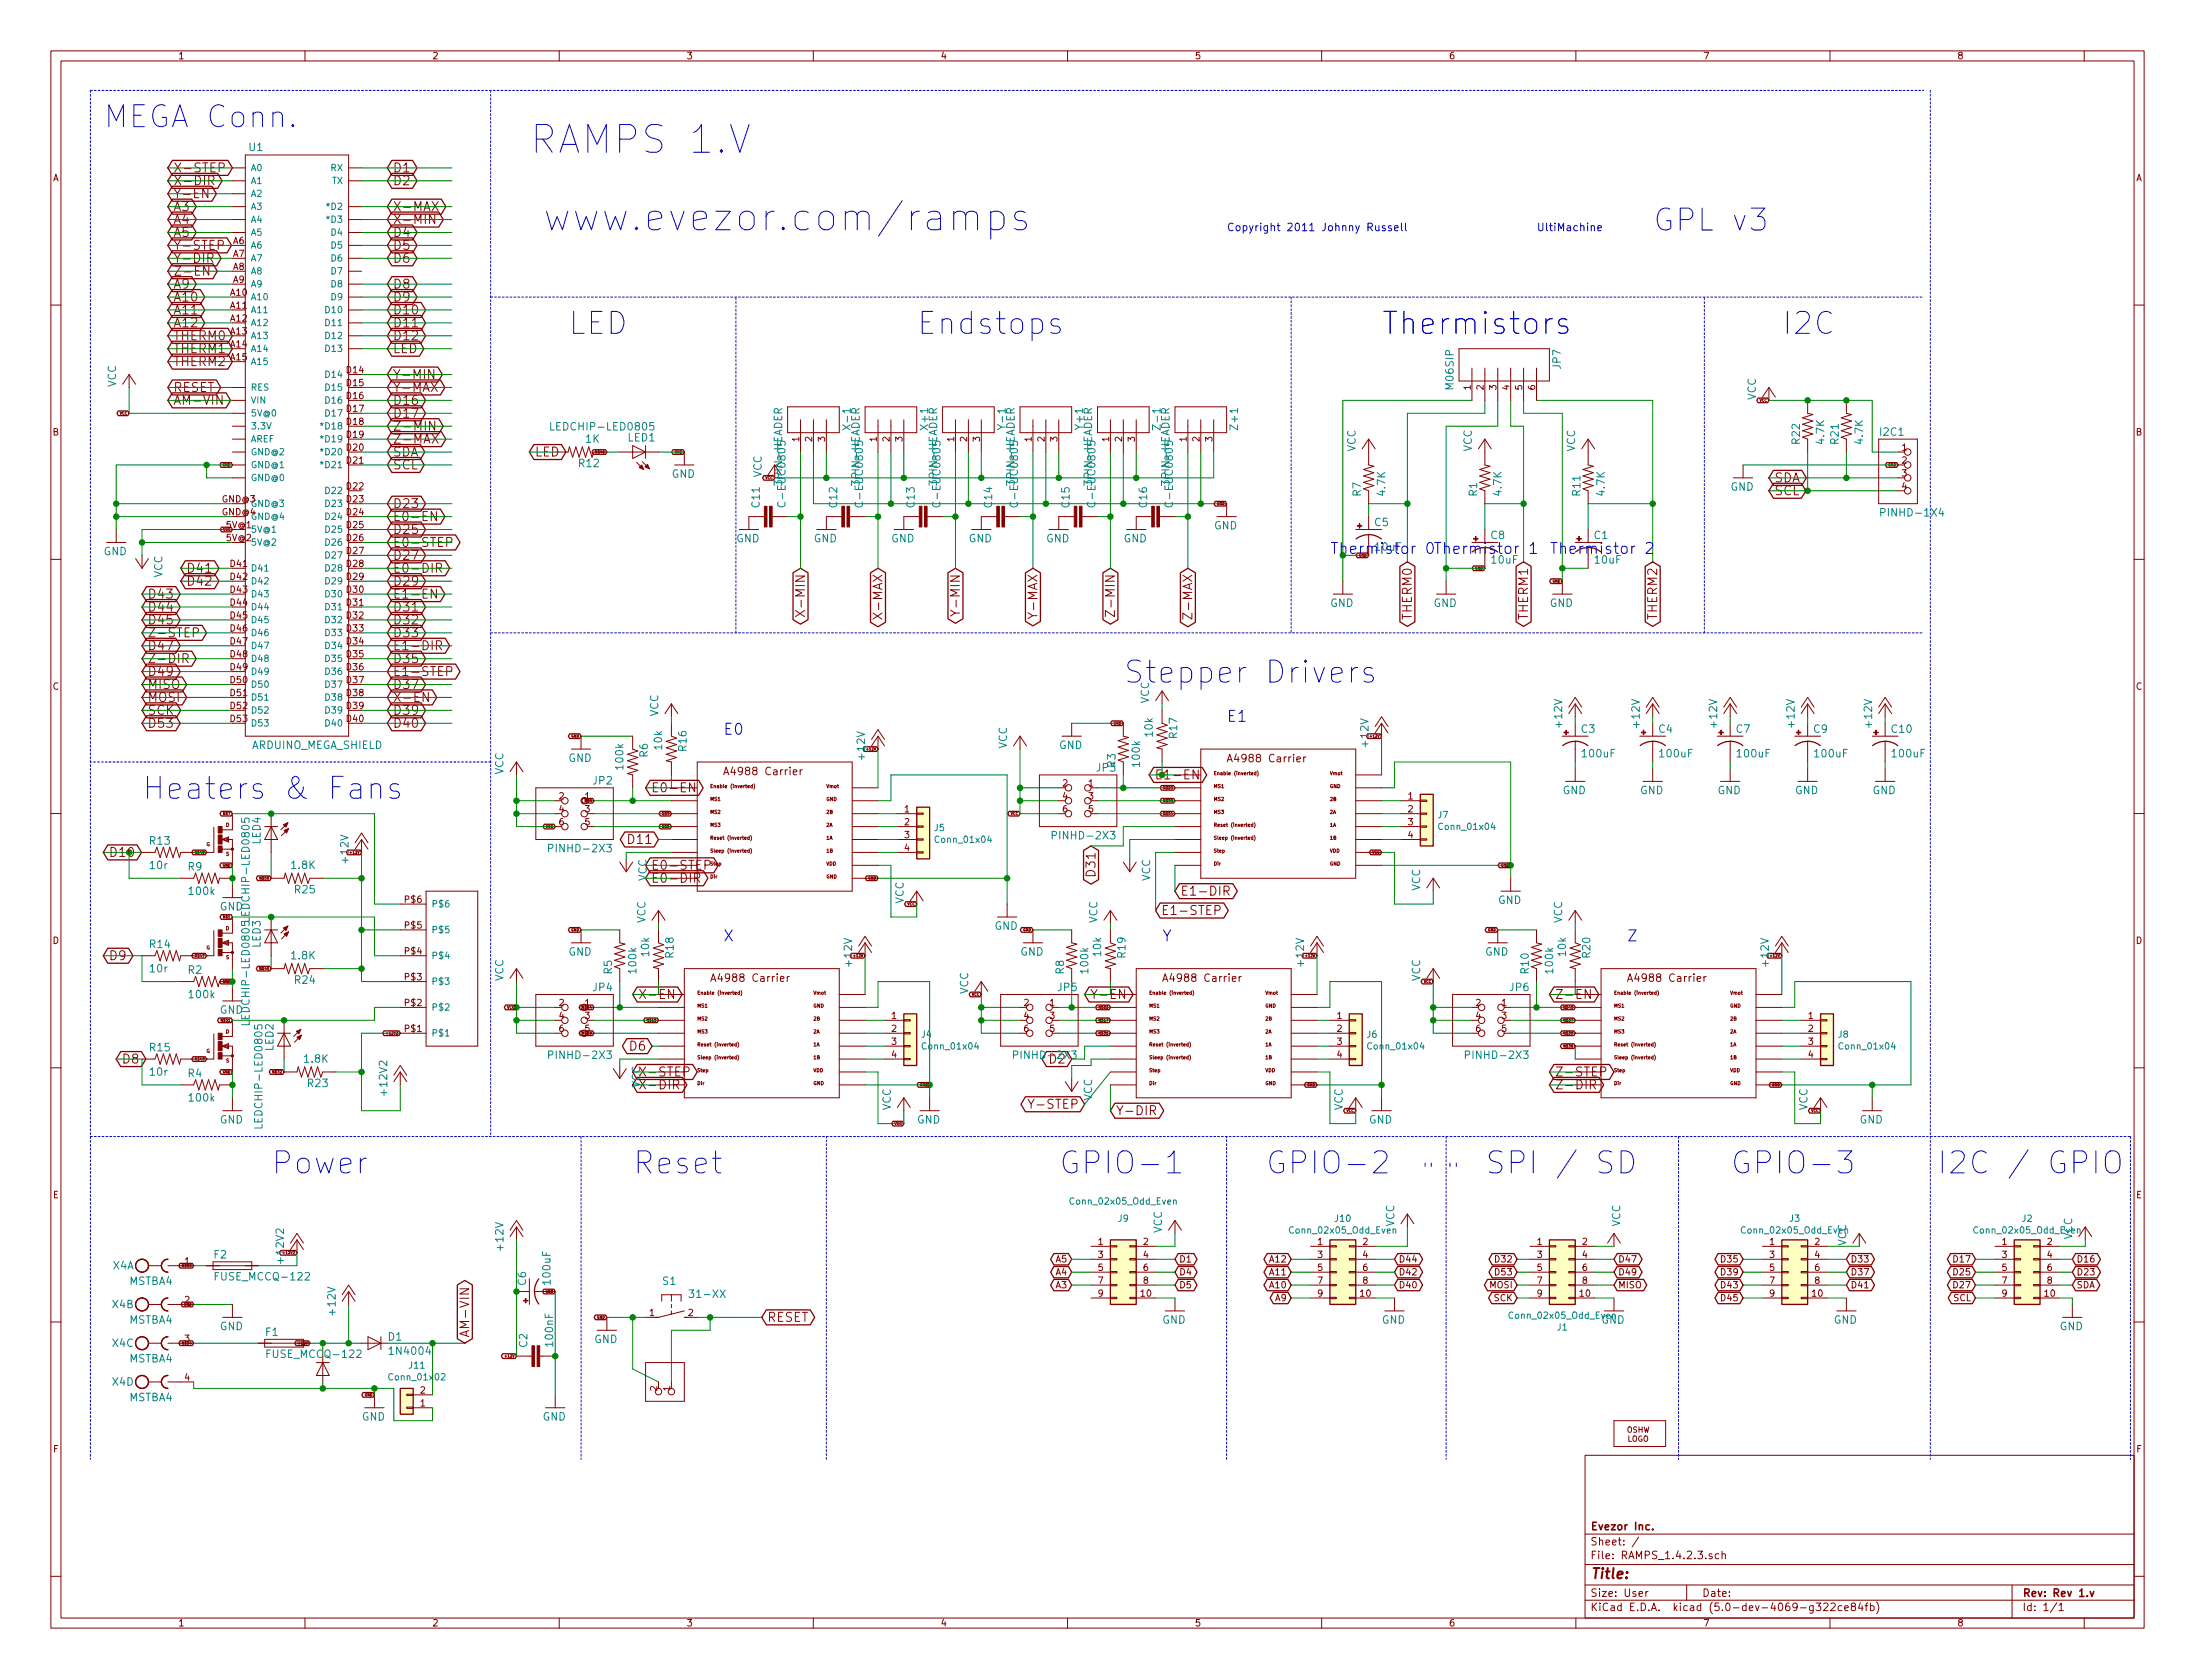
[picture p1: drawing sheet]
<svg xmlns="http://www.w3.org/2000/svg" width="432mm" height="330mm" viewBox="0 0 432 330" stroke-linecap="round" stroke-linejoin="round" font-family="sans-serif">
<defs><g id="words">
<g font-size="7.6" fill="#0000c2">
<text x="104.1" y="30.2">RAMPS 1.V</text>
<text x="106.7" y="45.5">www.evezor.com/ramps</text>
</g>
<g font-size="6" fill="#0000c2">
<text x="20.3" y="25.1">MEGA Conn.</text>
<text x="325.1" y="45.5">GPL v3</text>
<text x="111.8" y="65.8">LED</text>
<text x="180.3" y="65.8">Endstops</text>
<text x="271.8" y="65.8">Thermistors</text>
<text x="350.5" y="65.8">I2C</text>
<text x="221" y="134.4">Stepper Drivers</text>
<text x="27.9" y="157.2">Heaters &amp; Fans</text>
<text x="53.3" y="230.9">Power</text>
<text x="124.5" y="230.9">Reset</text>
<text x="208.3" y="230.9">GPIO-1</text>
<text x="248.9" y="230.9">GPIO-2</text>
<text x="292.1" y="230.9">SPI / SD</text>
<text x="340.4" y="230.9">GPIO-3</text>
<text x="381" y="230.9">I2C / GPIO</text>
</g>
<text font-size="4.5" fill="#0000c2" x="279.7" y="232.2">&quot; &quot;</text>
<g font-size="3" fill="#0000c2">
<text x="261.6" y="109">Thermistor 0</text>
<text x="281.9" y="109">Thermistor 1</text>
<text x="304.8" y="109">Thermistor 2</text>
<text x="241.3" y="142">E1</text>
<text x="142.2" y="144.5">E0</text>
<text x="142.2" y="185.2">X</text>
<text x="228.6" y="185.2">Y</text>
<text x="320" y="185.2">Z</text>
</g>
<text font-size="2.8" fill="#840000" x="312.8" y="310.5">Title:</text>
<g font-size="2.5" fill="#840000">
<text x="34.1" y="33.9">X-STEP</text>
<text x="77.2" y="33.9">D1</text>
<text x="34.1" y="36.4">X-DIR</text>
<text x="34.1" y="39">Y-EN</text>
<text x="34.1" y="41.5">A3</text>
<text x="77.2" y="41.5">X-MAX</text>
<text x="77.2" y="36.4">D2</text>
<text x="34.1" y="44.1">A4</text>
<text x="34.1" y="46.6">A5</text>
<text x="77.2" y="44.1">X-MIN</text>
<text x="77.2" y="46.6">D4</text>
<text x="34.1" y="49.1">Y-STEP</text>
<text x="34.1" y="51.7">Y-DIR</text>
<text x="77.2" y="49.1">D5</text>
<text x="77.2" y="51.7">D6</text>
<text x="34.1" y="54.2">Z-EN</text>
<text x="34.1" y="59.3">A10</text>
<text x="34.1" y="56.8">A9</text>
<text x="77.2" y="56.8">D8</text>
<text x="77.2" y="59.3">D9</text>
<text x="34.1" y="61.8">A11</text>
<text x="34.1" y="64.4">A12</text>
<text x="77.2" y="61.8">D10</text>
<text x="77.2" y="64.4">D11</text>
<text x="34.1" y="66.9">THERM0</text>
<text x="34.1" y="69.5">THERM1</text>
<text x="77.2" y="69.5">LED</text>
<text x="77.2" y="66.9">D12</text>
<text x="34.1" y="77.1">RESET</text>
<text x="34.1" y="72">THERM2</text>
<text x="77.2" y="74.5">Y-MIN</text>
<text x="77.2" y="77.1">Y-MAX</text>
<text x="34.1" y="79.6">AM-VIN</text>
<text x="77.2" y="79.6">D16</text>
<text x="77.2" y="82.2">D17</text>
<text x="77.2" y="84.7">Z-MIN</text>
<text x="77.2" y="87.2">Z-MAX</text>
<text x="77.2" y="89.8">SDA</text>
<text x="105.2" y="89.8">LED</text>
<text x="77.2" y="92.3">SCL</text>
<text x="349" y="94.9">SDA</text>
<text x="77.2" y="99.9">D23</text>
<text x="349" y="97.4">SCL</text>
<text x="77.2" y="107.6">E0-STEP</text>
<text x="77.2" y="102.5">E0-EN</text>
<text x="77.2" y="105">D25</text>
<text x="36.6" y="112.6">D41</text>
<text x="77.2" y="112.6">E0-DIR</text>
<text x="77.2" y="110.1">D27</text>
<text x="29" y="117.7">D43</text>
<text x="36.6" y="115.2">D42</text>
<text x="77.2" y="117.7">E1-EN</text>
<text x="77.2" y="115.2">D29</text>
<text x="158.4" y="119.8" transform="rotate(-90 158.4 119.8)">X-MIN</text>
<text x="188.8" y="119.8" transform="rotate(-90 188.8 119.8)">Y-MIN</text>
<text x="219.3" y="119.7" transform="rotate(-90 219.3 119.7)">Z-MIN</text>
<text x="29" y="122.8">D45</text>
<text x="29" y="125.3">Z-STEP</text>
<text x="29" y="120.3">D44</text>
<text x="77.2" y="125.3">D33</text>
<text x="77.2" y="120.3">D31</text>
<text x="77.2" y="122.8">D32</text>
<text x="173.6" y="120.8" transform="rotate(-90 173.6 120.8)">X-MAX</text>
<text x="204.1" y="120.8" transform="rotate(-90 204.1 120.8)">Y-MAX</text>
<text x="234.6" y="120.7" transform="rotate(-90 234.6 120.7)">Z-MAX</text>
<text x="277.7" y="121.7" transform="rotate(-90 277.7 121.7)">THERM0</text>
<text x="300.6" y="121.7" transform="rotate(-90 300.6 121.7)">THERM1</text>
<text x="326" y="121.7" transform="rotate(-90 326 121.7)">THERM2</text>
<text x="29" y="127.9">D47</text>
<text x="29" y="130.4">Z-DIR</text>
<text x="77.2" y="130.4">D35</text>
<text x="77.2" y="127.9">E1-DIR</text>
<text x="29" y="133">D49</text>
<text x="29" y="135.5">MISO</text>
<text x="77.2" y="133">E1-STEP</text>
<text x="77.2" y="135.5">D37</text>
<text x="29" y="143.1">D53</text>
<text x="29" y="140.6">SCK</text>
<text x="29" y="138">MOSI</text>
<text x="77.2" y="138">X-EN</text>
<text x="77.2" y="140.6">D39</text>
<text x="77.2" y="143.1">D40</text>
<text x="128" y="155.8">E0-EN</text>
<text x="124" y="166">D11</text>
<text x="21.4" y="168.5">D10</text>
<text x="128" y="171.1">E0-STEP</text>
<text x="128" y="173.6">E0-DIR</text>
<text x="215.5" y="172" transform="rotate(-90 215.5 172)">D31</text>
<text x="228.4" y="180">E1-STEP</text>
<text x="232.2" y="176.1">E1-DIR</text>
<text x="21.4" y="188.8">D9</text>
<text x="125.5" y="196.5">X-EN</text>
<text x="214.4" y="196.5">Y-EN</text>
<text x="305.8" y="196.5">Z-EN</text>
<text x="23.9" y="209.2">D8</text>
<text x="124.1" y="206.6">D6</text>
<text x="125.5" y="211.7">X-STEP</text>
<text x="125.5" y="214.2">X-DIR</text>
<text x="305.8" y="211.7">Z-STEP</text>
<text x="305.8" y="214.2">Z-DIR</text>
<text x="203.4" y="218.1">Y-STEP</text>
<text x="219.5" y="219.3">Y-DIR</text>
<text x="92.3" y="263.1" transform="rotate(-90 92.3 263.1)">AM-VIN</text>
<text x="150.9" y="260">RESET</text>
</g>
<text font-size="2.5" fill="#008400" x="227.1" y="153.3">E1-EN</text>
<text font-size="2.5" fill="#008484" x="206.6" y="209.2">D2</text>
<g font-size="2.1" fill="#008484">
<text x="49" y="29.7">U1</text>
<text x="22.8" y="76.1" transform="rotate(-90 22.8 76.1)">VCC</text>
<text x="286" y="76.5" transform="rotate(-90 286 76.5)">M06SIP</text>
<text x="307" y="72.5" transform="rotate(-90 307 72.5)">JP7</text>
<text x="197.8" y="84" transform="rotate(-90 197.8 84)">Y-1</text>
<text x="228.3" y="84" transform="rotate(-90 228.3 84)">Z-1</text>
<text x="345.4" y="78.7" transform="rotate(-90 345.4 78.7)">VCC</text>
<text x="109.1" y="84.7">LEDCHIP-LED0805</text>
<text x="115.2" y="87.1">1K</text>
<text x="123.5" y="86.8">LED1</text>
<text x="167.3" y="84" transform="rotate(-90 167.3 84)">X-1</text>
<text x="182.6" y="84.3" transform="rotate(-90 182.6 84.3)">X+1</text>
<text x="213.1" y="84.3" transform="rotate(-90 213.1 84.3)">Y+1</text>
<text x="243.5" y="84.3" transform="rotate(-90 243.5 84.3)">Z+1</text>
<text x="266.7" y="88.8" transform="rotate(-90 266.7 88.8)">VCC</text>
<text x="289.5" y="88.8" transform="rotate(-90 289.5 88.8)">VCC</text>
<text x="309.9" y="88.8" transform="rotate(-90 309.9 88.8)">VCC</text>
<text x="354.1" y="87.3" transform="rotate(-90 354.1 87.3)">R22</text>
<text x="358.9" y="87.2" transform="rotate(-90 358.9 87.2)">4.7K</text>
<text x="361.7" y="87.3" transform="rotate(-90 361.7 87.3)">R21</text>
<text x="366.5" y="87.2" transform="rotate(-90 366.5 87.2)">4.7K</text>
<text x="370" y="85.7">I2C1</text>
<text x="113.9" y="91.9">R12</text>
<text x="132.1" y="94">GND</text>
<text x="149.8" y="93.9" transform="rotate(-90 149.8 93.9)">VCC</text>
<text x="153.9" y="94.9" transform="rotate(-90 153.9 94.9)">3PIN-HEADER</text>
<text x="169.1" y="94.9" transform="rotate(-90 169.1 94.9)">3PIN-HEADER</text>
<text x="184.4" y="94.9" transform="rotate(-90 184.4 94.9)">3PIN-HEADER</text>
<text x="199.6" y="94.9" transform="rotate(-90 199.6 94.9)">3PIN-HEADER</text>
<text x="214.8" y="94.9" transform="rotate(-90 214.8 94.9)">3PIN-HEADER</text>
<text x="230.1" y="94.9" transform="rotate(-90 230.1 94.9)">3PIN-HEADER</text>
<text x="149.5" y="99.7" transform="rotate(-90 149.5 99.7)">C11</text>
<text x="154.5" y="98.9" transform="rotate(-90 154.5 98.9)">C-EUC0805</text>
<text x="164.7" y="99.7" transform="rotate(-90 164.7 99.7)">C12</text>
<text x="169.8" y="98.9" transform="rotate(-90 169.8 98.9)">C-EUC0805</text>
<text x="179.9" y="99.7" transform="rotate(-90 179.9 99.7)">C13</text>
<text x="185" y="98.9" transform="rotate(-90 185 98.9)">C-EUC0805</text>
<text x="195.2" y="99.7" transform="rotate(-90 195.2 99.7)">C14</text>
<text x="200.3" y="98.9" transform="rotate(-90 200.3 98.9)">C-EUC0805</text>
<text x="210.4" y="99.7" transform="rotate(-90 210.4 99.7)">C15</text>
<text x="215.5" y="98.9" transform="rotate(-90 215.5 98.9)">C-EUC0805</text>
<text x="225.7" y="99.7" transform="rotate(-90 225.7 99.7)">C16</text>
<text x="230.7" y="98.9" transform="rotate(-90 230.7 98.9)">C-EUC0805</text>
<text x="267.7" y="97.6" transform="rotate(-90 267.7 97.6)">R7</text>
<text x="272.5" y="97.4" transform="rotate(-90 272.5 97.4)">4.7K</text>
<text x="290.6" y="97.6" transform="rotate(-90 290.6 97.6)">R1</text>
<text x="295.4" y="97.4" transform="rotate(-90 295.4 97.4)">4.7K</text>
<text x="310.9" y="97.4" transform="rotate(-90 310.9 97.4)">R11</text>
<text x="315.7" y="97.4" transform="rotate(-90 315.7 97.4)">4.7K</text>
<text x="340.4" y="96.5">GND</text>
<text x="370.7" y="101.6">PINHD-1X4</text>
<text x="144.8" y="106.7">GND</text>
<text x="160.1" y="106.7">GND</text>
<text x="175.3" y="106.7">GND</text>
<text x="190.6" y="106.7">GND</text>
<text x="205.8" y="106.7">GND</text>
<text x="221" y="106.7">GND</text>
<text x="238.8" y="104.1">GND</text>
<text x="270.5" y="103.5">C5</text>
<text x="293.3" y="106">C8</text>
<text x="313.6" y="106">C1</text>
<text x="20.4" y="109.2">GND</text>
<text x="32" y="113.6" transform="rotate(-90 32 113.6)">VCC</text>
<text x="293.5" y="110.8">10uF</text>
<text x="313.8" y="110.8">10uF</text>
<text x="261.7" y="119.4">GND</text>
<text x="282" y="119.4">GND</text>
<text x="304.9" y="119.4">GND</text>
<text x="129.5" y="140.9" transform="rotate(-90 129.5 140.9)">VCC</text>
<text x="226" y="138.4" transform="rotate(-90 226 138.4)">VCC</text>
<text x="307.3" y="142.9" transform="rotate(-90 307.3 142.9)">+12V</text>
<text x="322.6" y="142.9" transform="rotate(-90 322.6 142.9)">+12V</text>
<text x="337.8" y="142.9" transform="rotate(-90 337.8 142.9)">+12V</text>
<text x="353" y="142.9" transform="rotate(-90 353 142.9)">+12V</text>
<text x="368.3" y="142.9" transform="rotate(-90 368.3 142.9)">+12V</text>
<text x="49.4" y="147.3">ARDUINO_MEGA_SHIELD</text>
<text x="111.8" y="149.8">GND</text>
<text x="127.4" y="148.9" transform="rotate(-90 127.4 148.9)">R6</text>
<text x="130.3" y="147.3" transform="rotate(-90 130.3 147.3)">10k</text>
<text x="135.1" y="147.7" transform="rotate(-90 135.1 147.7)">R16</text>
<text x="170.2" y="149.3" transform="rotate(-90 170.2 149.3)">+12V</text>
<text x="198.1" y="147.3" transform="rotate(-90 198.1 147.3)">VCC</text>
<text x="208.3" y="147.3">GND</text>
<text x="226.8" y="144.8" transform="rotate(-90 226.8 144.8)">10k</text>
<text x="231.6" y="145.1" transform="rotate(-90 231.6 145.1)">R17</text>
<text x="269.2" y="146.7" transform="rotate(-90 269.2 146.7)">+12V</text>
<text x="311.1" y="144.1">C3</text>
<text x="311.4" y="148.9">100uF</text>
<text x="326.3" y="144.1">C4</text>
<text x="326.7" y="148.9">100uF</text>
<text x="341.6" y="144.1">C7</text>
<text x="341.9" y="148.9">100uF</text>
<text x="356.8" y="144.1">C9</text>
<text x="357.1" y="148.9">100uF</text>
<text x="372.2" y="144.1">C10</text>
<text x="372.4" y="148.9">100uF</text>
<text x="99" y="152.3" transform="rotate(-90 99 152.3)">VCC</text>
<text x="116.7" y="154.3">JP2</text>
<text x="122.6" y="151.2" transform="rotate(-90 122.6 151.2)">100k</text>
<text x="215.7" y="151.7">JP3</text>
<text x="219.5" y="150.9" transform="rotate(-90 219.5 150.9)">R3</text>
<text x="224.3" y="150.6" transform="rotate(-90 224.3 150.6)">100k</text>
<text x="307.4" y="156.2">GND</text>
<text x="322.6" y="156.2">GND</text>
<text x="337.9" y="156.2">GND</text>
<text x="353.1" y="156.2">GND</text>
<text x="368.4" y="156.2">GND</text>
<text x="29.5" y="166.1">R13</text>
<text x="51.3" y="166" transform="rotate(-90 51.3 166)">LED4</text>
<text x="108.6" y="167.6">PINHD-2X3</text>
<text x="207.7" y="165.1">PINHD-2X3</text>
<text x="29.6" y="170.9">10r</text>
<text x="37" y="171.2">R9</text>
<text x="57.4" y="170.9">1.8K</text>
<text x="68.6" y="169.6" transform="rotate(-90 68.6 169.6)">+12V</text>
<text x="127.2" y="173.3" transform="rotate(-90 127.2 173.3)">VCC</text>
<text x="226.3" y="173.3" transform="rotate(-90 226.3 173.3)">VCC</text>
<text x="37.3" y="176">100k</text>
<text x="43.2" y="179">GND</text>
<text x="58.1" y="175.7">R25</text>
<text x="177.8" y="177.7" transform="rotate(-90 177.8 177.7)">VCC</text>
<text x="279.4" y="175.2" transform="rotate(-90 279.4 175.2)">VCC</text>
<text x="294.7" y="177.8">GND</text>
<text x="49.1" y="180.4" transform="rotate(-90 49.1 180.4)">LEDCHIP-LED0805</text>
<text x="127" y="181.6" transform="rotate(-90 127 181.6)">VCC</text>
<text x="195.6" y="182.9">GND</text>
<text x="215.9" y="181.6" transform="rotate(-90 215.9 181.6)">VCC</text>
<text x="307.3" y="181.6" transform="rotate(-90 307.3 181.6)">VCC</text>
<text x="29.5" y="186.4">R14</text>
<text x="29.6" y="191.2">10r</text>
<text x="37" y="191.5">R2</text>
<text x="51.3" y="186.3" transform="rotate(-90 51.3 186.3)">LED3</text>
<text x="57.4" y="188.7">1.8K</text>
<text x="111.8" y="187.9">GND</text>
<text x="120.4" y="191.5" transform="rotate(-90 120.4 191.5)">R5</text>
<text x="125.2" y="191.3" transform="rotate(-90 125.2 191.3)">100k</text>
<text x="127.7" y="188" transform="rotate(-90 127.7 188)">10k</text>
<text x="132.5" y="188.3" transform="rotate(-90 132.5 188.3)">R18</text>
<text x="167.6" y="189.9" transform="rotate(-90 167.6 189.9)">+12V</text>
<text x="200.7" y="187.9">GND</text>
<text x="209.3" y="191.5" transform="rotate(-90 209.3 191.5)">R8</text>
<text x="214.1" y="191.3" transform="rotate(-90 214.1 191.3)">100k</text>
<text x="216.6" y="188" transform="rotate(-90 216.6 188)">10k</text>
<text x="221.4" y="188.3" transform="rotate(-90 221.4 188.3)">R19</text>
<text x="256.5" y="189.9" transform="rotate(-90 256.5 189.9)">+12V</text>
<text x="292.2" y="187.9">GND</text>
<text x="300.7" y="191.4" transform="rotate(-90 300.7 191.4)">R10</text>
<text x="305.5" y="191.3" transform="rotate(-90 305.5 191.3)">100k</text>
<text x="308.1" y="188" transform="rotate(-90 308.1 188)">10k</text>
<text x="312.9" y="188.3" transform="rotate(-90 312.9 188.3)">R20</text>
<text x="348" y="189.9" transform="rotate(-90 348 189.9)">+12V</text>
<text x="37.3" y="196.3">100k</text>
<text x="58.1" y="193.5">R24</text>
<text x="99" y="193" transform="rotate(-90 99 193)">VCC</text>
<text x="116.7" y="194.9">JP4</text>
<text x="190.5" y="195.5" transform="rotate(-90 190.5 195.5)">VCC</text>
<text x="208.1" y="194.9">JP5</text>
<text x="279.4" y="193" transform="rotate(-90 279.4 193)">VCC</text>
<text x="297" y="194.9">JP6</text>
<text x="43.2" y="199.4">GND</text>
<text x="49.1" y="200.7" transform="rotate(-90 49.1 200.7)">LEDCHIP-LED0805</text>
<text x="29.5" y="206.8">R15</text>
<text x="53.8" y="206.7" transform="rotate(-90 53.8 206.7)">LED2</text>
<text x="59.9" y="209">1.8K</text>
<text x="108.6" y="208.3">PINHD-2X3</text>
<text x="200.1" y="208.3">PINHD-2X3</text>
<text x="289" y="208.3">PINHD-2X3</text>
<text x="29.6" y="211.6">10r</text>
<text x="37" y="211.8">R4</text>
<text x="60.6" y="213.8">R23</text>
<text x="76.2" y="215.2" transform="rotate(-90 76.2 215.2)">+12V2</text>
<text x="125.9" y="213.9" transform="rotate(-90 125.9 213.9)">VCC</text>
<text x="37.3" y="216.6">100k</text>
<text x="43.2" y="221">GND</text>
<text x="51.6" y="221.1" transform="rotate(-90 51.6 221.1)">LEDCHIP-LED0805</text>
<text x="175.2" y="218.4" transform="rotate(-90 175.2 218.4)">VCC</text>
<text x="180.4" y="221">GND</text>
<text x="214.8" y="216.5" transform="rotate(-90 214.8 216.5)">VCC</text>
<text x="264.1" y="218.4" transform="rotate(-90 264.1 218.4)">VCC</text>
<text x="269.3" y="221">GND</text>
<text x="355.6" y="218.4" transform="rotate(-90 355.6 218.4)">VCC</text>
<text x="365.8" y="221">GND</text>
<text x="99" y="245.8" transform="rotate(-90 99 245.8)">+12V</text>
<text x="228.6" y="242.5" transform="rotate(-90 228.6 242.5)">VCC</text>
<text x="274.3" y="241.2" transform="rotate(-90 274.3 241.2)">VCC</text>
<text x="318.7" y="241.2" transform="rotate(-90 318.7 241.2)">VCC</text>
<text x="363.2" y="245.1" transform="rotate(-90 363.2 245.1)">VCC</text>
<text x="407.6" y="243.8" transform="rotate(-90 407.6 243.8)">VCC</text>
<text x="22.2" y="249.7">X4A</text>
<text x="42.1" y="247.5">F2</text>
<text x="43" y="251.8">FUSE_MCCQ-122</text>
<text x="55.9" y="248.2" transform="rotate(-90 55.9 248.2)">+12V2</text>
<text x="22.1" y="257.3">X4B</text>
<text x="25.4" y="252.7">MSTBA4</text>
<text x="103.5" y="252.8" transform="rotate(-90 103.5 252.8)">C6</text>
<text x="108.3" y="252.4" transform="rotate(-90 108.3 252.4)">100uF</text>
<text x="130.4" y="252.7">S1</text>
<text x="136.2" y="255.2">31-XX</text>
<text x="25.4" y="260.3">MSTBA4</text>
<text x="43.2" y="261.6">GND</text>
<text x="52.3" y="262.7">F1</text>
<text x="66" y="258.5" transform="rotate(-90 66 258.5)">+12V</text>
<text x="76.4" y="263.7">D1</text>
<text x="228.7" y="260.3">GND</text>
<text x="271.8" y="260.3">GND</text>
<text x="315" y="260.3">GND</text>
<text x="360.7" y="260.3">GND</text>
<text x="405.2" y="261.6">GND</text>
<text x="22.1" y="264.9">X4C</text>
<text x="25.4" y="267.9">MSTBA4</text>
<text x="53.1" y="267.1">FUSE_MCCQ-122</text>
<text x="77" y="266.4">1N4004</text>
<text x="103.7" y="264.9" transform="rotate(-90 103.7 264.9)">C2</text>
<text x="108.8" y="264.6" transform="rotate(-90 108.8 264.6)">100nF</text>
<text x="116.9" y="264.1">GND</text>
<text x="22.1" y="272.5">X4D</text>
<text x="25.4" y="275.6">MSTBA4</text>
<text x="71.2" y="279.4">GND</text>
<text x="106.7" y="279.4">GND</text>
</g>
<g font-size="2.1" fill="#0000c2">
<text x="241.3" y="45.5">Copyright 2011 Johnny Russell</text>
<text x="302.3" y="45.5">UltiMachine</text>
<text x="270.6" y="108.3">10uF</text>
</g>
<g font-size="2.1" fill="#840000">
<text x="242.4" y="149.9">A4988 Carrier</text>
<text x="143.3" y="152.5">A4988 Carrier</text>
<text x="140.8" y="193.1">A4988 Carrier</text>
<text x="229.7" y="193.1">A4988 Carrier</text>
<text x="321.1" y="193.1">A4988 Carrier</text>
<text x="312.8" y="303.9">Sheet: /</text>
<text x="312.8" y="300.9">Evezor Inc.</text>
<text x="312.8" y="306.6">File: RAMPS_1.4.2.3.sch</text>
<text x="312.8" y="316.8">KiCad E.D.A. kicad (5.0-dev-4069-g322ce84fb)</text>
<text x="312.8" y="314">Size: User</text>
<text x="334.8" y="314">Date:</text>
<text x="397.8" y="314">Rev: Rev 1.v</text>
<text x="397.8" y="316.8">Id: 1/1</text>
</g>
<g font-size="1.8" fill="#840000">
<text x="35" y="11.6">1</text>
<text x="85" y="11.6">2</text>
<text x="135" y="11.6">3</text>
<text x="185" y="11.6">4</text>
<text x="235" y="11.6">5</text>
<text x="285" y="11.6">6</text>
<text x="335" y="11.6">7</text>
<text x="385" y="11.6">8</text>
<text x="10.4" y="35.6">A</text>
<text x="420.2" y="35.6">A</text>
<text x="45.9" y="48">A6</text>
<text x="45.9" y="50.5">A7</text>
<text x="45.9" y="53.1">A8</text>
<text x="45.4" y="58.2">A10</text>
<text x="45.9" y="55.6">A9</text>
<text x="45.4" y="60.7">A11</text>
<text x="45.4" y="63.2">A12</text>
<text x="45.4" y="65.8">A13</text>
<text x="45.4" y="68.3">A14</text>
<text x="45.4" y="70.9">A15</text>
<text x="68.2" y="73.4">D14</text>
<text x="68.2" y="75.9">D15</text>
<text x="289.3" y="76.7" transform="rotate(-90 289.3 76.7)">1</text>
<text x="291.8" y="76.7" transform="rotate(-90 291.8 76.7)">2</text>
<text x="294.4" y="76.7" transform="rotate(-90 294.4 76.7)">3</text>
<text x="296.9" y="76.7" transform="rotate(-90 296.9 76.7)">4</text>
<text x="299.5" y="76.7" transform="rotate(-90 299.5 76.7)">5</text>
<text x="302" y="76.7" transform="rotate(-90 302 76.7)">6</text>
<text x="68.2" y="78.5">D16</text>
<text x="68.2" y="81">D17</text>
<text x="68.2" y="83.6">D18</text>
<text x="10.4" y="85.6">B</text>
<text x="68.2" y="86.1">D19</text>
<text x="68.2" y="88.6">D20</text>
<text x="157.2" y="86.8" transform="rotate(-90 157.2 86.8)">1</text>
<text x="159.8" y="86.8" transform="rotate(-90 159.8 86.8)">2</text>
<text x="162.3" y="86.8" transform="rotate(-90 162.3 86.8)">3</text>
<text x="172.5" y="86.8" transform="rotate(-90 172.5 86.8)">1</text>
<text x="175" y="86.8" transform="rotate(-90 175 86.8)">2</text>
<text x="177.5" y="86.8" transform="rotate(-90 177.5 86.8)">3</text>
<text x="187.7" y="86.8" transform="rotate(-90 187.7 86.8)">1</text>
<text x="190.2" y="86.8" transform="rotate(-90 190.2 86.8)">2</text>
<text x="192.8" y="86.8" transform="rotate(-90 192.8 86.8)">3</text>
<text x="202.9" y="86.8" transform="rotate(-90 202.9 86.8)">1</text>
<text x="205.5" y="86.8" transform="rotate(-90 205.5 86.8)">2</text>
<text x="208" y="86.8" transform="rotate(-90 208 86.8)">3</text>
<text x="218.2" y="86.8" transform="rotate(-90 218.2 86.8)">1</text>
<text x="220.7" y="86.8" transform="rotate(-90 220.7 86.8)">2</text>
<text x="223.3" y="86.8" transform="rotate(-90 223.3 86.8)">3</text>
<text x="233.4" y="86.8" transform="rotate(-90 233.4 86.8)">1</text>
<text x="236" y="86.8" transform="rotate(-90 236 86.8)">2</text>
<text x="238.5" y="86.8" transform="rotate(-90 238.5 86.8)">3</text>
<text x="374.2" y="88.6">1</text>
<text x="420.2" y="85.6">B</text>
<text x="68.2" y="91.2">D21</text>
<text x="374.2" y="91.2">2</text>
<text x="374.2" y="93.7">3</text>
<text x="43.7" y="98.8">GND@3</text>
<text x="43.7" y="101.3">GND@4</text>
<text x="68.2" y="96.3">D22</text>
<text x="68.2" y="98.8">D23</text>
<text x="68.2" y="101.3">D24</text>
<text x="374.2" y="96.3">4</text>
<text x="44.6" y="103.9">5V@1</text>
<text x="44.6" y="106.4">5V@2</text>
<text x="68.2" y="103.9">D25</text>
<text x="68.2" y="106.4">D26</text>
<text x="45.4" y="111.5">D41</text>
<text x="68.2" y="109">D27</text>
<text x="68.2" y="111.5">D28</text>
<text x="45.4" y="114">D42</text>
<text x="45.4" y="116.6">D43</text>
<text x="45.4" y="119.1">D44</text>
<text x="68.2" y="114">D29</text>
<text x="68.2" y="116.6">D30</text>
<text x="68.2" y="119.1">D31</text>
<text x="45.4" y="121.7">D45</text>
<text x="45.4" y="124.2">D46</text>
<text x="68.2" y="121.7">D32</text>
<text x="68.2" y="124.2">D33</text>
<text x="45.4" y="126.7">D47</text>
<text x="45.4" y="129.3">D48</text>
<text x="45.4" y="131.8">D49</text>
<text x="68.2" y="126.7">D34</text>
<text x="68.2" y="129.3">D35</text>
<text x="68.2" y="131.8">D36</text>
<text x="10.4" y="135.6">C</text>
<text x="45.4" y="134.4">D50</text>
<text x="45.4" y="136.9">D51</text>
<text x="68.2" y="134.4">D37</text>
<text x="68.2" y="136.9">D38</text>
<text x="420.2" y="135.6">C</text>
<text x="45.4" y="139.4">D52</text>
<text x="45.4" y="142">D53</text>
<text x="68.2" y="139.4">D39</text>
<text x="68.2" y="142">D40</text>
<text x="209.1" y="154.7">2</text>
<text x="214.1" y="154.7">1</text>
<text x="110" y="157.2">2</text>
<text x="110" y="159.8">4</text>
<text x="115.1" y="157.2">1</text>
<text x="115.1" y="159.8">3</text>
<text x="178" y="159.8">1</text>
<text x="209.1" y="157.2">4</text>
<text x="209.1" y="159.8">6</text>
<text x="214.1" y="157.2">3</text>
<text x="214.1" y="159.8">5</text>
<text x="277" y="157.2">1</text>
<text x="277" y="159.8">2</text>
<text x="110" y="162.3">6</text>
<text x="115.1" y="162.3">5</text>
<text x="178" y="162.3">2</text>
<text x="178" y="164.8">3</text>
<text x="178" y="167.4">4</text>
<text x="277" y="162.3">3</text>
<text x="277" y="164.8">4</text>
<text x="79.7" y="177.5">P$6</text>
<text x="10.4" y="185.6">D</text>
<text x="79.7" y="182.6">P$5</text>
<text x="420.2" y="185.6">D</text>
<text x="79.7" y="187.7">P$4</text>
<text x="79.7" y="197.9">P$2</text>
<text x="79.7" y="192.8">P$3</text>
<text x="110" y="197.9">2</text>
<text x="115.1" y="197.9">1</text>
<text x="201.4" y="197.9">2</text>
<text x="206.5" y="197.9">1</text>
<text x="290.3" y="197.9">2</text>
<text x="295.4" y="197.9">1</text>
<text x="79.7" y="202.9">P$1</text>
<text x="110" y="200.4">4</text>
<text x="110" y="202.9">6</text>
<text x="115.1" y="200.4">3</text>
<text x="115.1" y="202.9">5</text>
<text x="175.4" y="200.4">1</text>
<text x="175.4" y="202.9">2</text>
<text x="201.4" y="200.4">4</text>
<text x="201.4" y="202.9">6</text>
<text x="206.5" y="200.4">3</text>
<text x="206.5" y="202.9">5</text>
<text x="263" y="200.4">1</text>
<text x="263" y="202.9">2</text>
<text x="290.3" y="200.4">4</text>
<text x="290.3" y="202.9">6</text>
<text x="295.4" y="200.4">3</text>
<text x="295.4" y="202.9">5</text>
<text x="355.8" y="200.4">1</text>
<text x="355.8" y="202.9">2</text>
<text x="175.4" y="205.5">3</text>
<text x="175.4" y="208">4</text>
<text x="263" y="205.5">3</text>
<text x="263" y="208">4</text>
<text x="355.8" y="205.5">3</text>
<text x="355.8" y="208">4</text>
<text x="10.4" y="235.6">E</text>
<text x="420.2" y="235.6">E</text>
<text x="216.1" y="244.9">1</text>
<text x="224.9" y="244.9">2</text>
<text x="259.2" y="244.9">1</text>
<text x="268.1" y="244.9">2</text>
<text x="302.4" y="244.9">1</text>
<text x="311.3" y="244.9">2</text>
<text x="348.1" y="244.9">1</text>
<text x="357" y="244.9">2</text>
<text x="393.9" y="244.9">1</text>
<text x="402.7" y="244.9">2</text>
<text x="36.3" y="248.7">1</text>
<text x="207.8" y="250.8">A4</text>
<text x="207.8" y="248.3">A5</text>
<text x="216.1" y="247.4">3</text>
<text x="216.1" y="249.9">5</text>
<text x="224.9" y="247.4">4</text>
<text x="224.9" y="249.9">6</text>
<text x="231.9" y="250.8">D4</text>
<text x="231.9" y="248.3">D1</text>
<text x="250" y="250.8">A11</text>
<text x="250" y="248.3">A12</text>
<text x="259.2" y="247.4">3</text>
<text x="259.2" y="249.9">5</text>
<text x="268.1" y="247.4">4</text>
<text x="268.1" y="249.9">6</text>
<text x="275.1" y="250.8">D42</text>
<text x="275.1" y="248.3">D44</text>
<text x="294.4" y="250.8">D53</text>
<text x="294.4" y="248.3">D32</text>
<text x="302.4" y="247.4">3</text>
<text x="302.4" y="249.9">5</text>
<text x="311.3" y="247.4">4</text>
<text x="311.3" y="249.9">6</text>
<text x="318.3" y="248.3">D47</text>
<text x="318.3" y="250.8">D49</text>
<text x="338.9" y="250.8">D39</text>
<text x="338.9" y="248.3">D35</text>
<text x="348.1" y="247.4">3</text>
<text x="348.1" y="249.9">5</text>
<text x="357" y="247.4">4</text>
<text x="357" y="249.9">6</text>
<text x="364" y="250.8">D37</text>
<text x="364" y="248.3">D33</text>
<text x="384.6" y="250.8">D25</text>
<text x="384.6" y="248.3">D17</text>
<text x="393.9" y="247.4">3</text>
<text x="393.9" y="249.9">5</text>
<text x="402.7" y="247.4">4</text>
<text x="402.7" y="249.9">6</text>
<text x="408.5" y="250.8">D23</text>
<text x="408.5" y="248.3">D16</text>
<text x="36.3" y="256.3">2</text>
<text x="207.8" y="253.4">A3</text>
<text x="216.1" y="252.5">7</text>
<text x="216.1" y="255">9</text>
<text x="224.5" y="255">10</text>
<text x="224.9" y="252.5">8</text>
<text x="231.9" y="253.4">D5</text>
<text x="250" y="253.4">A10</text>
<text x="251" y="255.9">A9</text>
<text x="259.2" y="252.5">7</text>
<text x="259.2" y="255">9</text>
<text x="267.6" y="255">10</text>
<text x="268.1" y="252.5">8</text>
<text x="275.1" y="253.4">D40</text>
<text x="293.1" y="253.4">MOSI</text>
<text x="293.9" y="255.9">SCK</text>
<text x="302.4" y="252.5">7</text>
<text x="302.4" y="255">9</text>
<text x="310.8" y="255">10</text>
<text x="311.3" y="252.5">8</text>
<text x="318.3" y="253.4">MISO</text>
<text x="338.9" y="253.4">D43</text>
<text x="338.9" y="255.9">D45</text>
<text x="348.1" y="252.5">7</text>
<text x="348.1" y="255">9</text>
<text x="356.5" y="255">10</text>
<text x="357" y="252.5">8</text>
<text x="364" y="253.4">D41</text>
<text x="384.3" y="255.9">SCL</text>
<text x="384.6" y="253.4">D27</text>
<text x="393.9" y="252.5">7</text>
<text x="393.9" y="255">9</text>
<text x="402.3" y="255">10</text>
<text x="402.7" y="252.5">8</text>
<text x="408.5" y="253.4">SDA</text>
<text x="36.3" y="263.9">3</text>
<text x="127.8" y="258.8">1</text>
<text x="135.4" y="258.8">2</text>
<text x="36.3" y="271.5">4</text>
<text x="82.7" y="274.1">2</text>
<text x="129.3" y="273.5" transform="rotate(-90 129.3 273.5)">2</text>
<text x="131.8" y="273.5" transform="rotate(-90 131.8 273.5)">1</text>
<text x="82.7" y="276.6">1</text>
<text x="10.5" y="285.6">F</text>
<text x="420.3" y="285.6">F</text>
<text x="35" y="319.8">1</text>
<text x="85" y="319.8">2</text>
<text x="135" y="319.8">3</text>
<text x="185" y="319.8">4</text>
<text x="235" y="319.8">5</text>
<text x="285" y="319.8">6</text>
<text x="335" y="319.8">7</text>
<text x="385" y="319.8">8</text>
</g>
<g font-size="1.8" fill="#008484">
<text x="49.3" y="33.7">A0</text>
<text x="65.1" y="33.7">RX</text>
<text x="49.3" y="36.2">A1</text>
<text x="49.3" y="38.7">A2</text>
<text x="49.3" y="41.3">A3</text>
<text x="64.6" y="41.3">*D2</text>
<text x="65.3" y="36.2">TX</text>
<text x="49.3" y="43.8">A4</text>
<text x="49.3" y="46.4">A5</text>
<text x="64.6" y="43.8">*D3</text>
<text x="65.3" y="46.4">D4</text>
<text x="49.3" y="48.9">A6</text>
<text x="49.3" y="51.4">A7</text>
<text x="49.3" y="54">A8</text>
<text x="65.3" y="48.9">D5</text>
<text x="65.3" y="51.4">D6</text>
<text x="65.3" y="54">D7</text>
<text x="49.3" y="59.1">A10</text>
<text x="49.3" y="56.5">A9</text>
<text x="65.3" y="56.5">D8</text>
<text x="65.3" y="59.1">D9</text>
<text x="49.3" y="61.6">A11</text>
<text x="49.3" y="64.1">A12</text>
<text x="64.3" y="61.6">D10</text>
<text x="64.3" y="64.1">D11</text>
<text x="49.3" y="66.7">A13</text>
<text x="49.3" y="69.2">A14</text>
<text x="49.3" y="71.8">A15</text>
<text x="64.3" y="66.7">D12</text>
<text x="64.3" y="69.2">D13</text>
<text x="49.3" y="76.8">RES</text>
<text x="64.3" y="74.3">D14</text>
<text x="64.3" y="76.8">D15</text>
<text x="49.3" y="81.9">5V@0</text>
<text x="49.3" y="79.4">VIN</text>
<text x="64.3" y="79.4">D16</text>
<text x="64.3" y="81.9">D17</text>
<text x="49.3" y="84.5">3.3V</text>
<text x="49.3" y="87">AREF</text>
<text x="49.3" y="89.5">GND@2</text>
<text x="63.6" y="84.5">*D18</text>
<text x="63.6" y="87">*D19</text>
<text x="63.6" y="89.5">*D20</text>
<text x="49.3" y="94.6">GND@0</text>
<text x="49.3" y="92.1">GND@1</text>
<text x="63.6" y="92.1">*D21</text>
<text x="49.3" y="99.7">GND@3</text>
<text x="64.3" y="97.2">D22</text>
<text x="64.3" y="99.7">D23</text>
<text x="49.3" y="104.8">5V@1</text>
<text x="49.3" y="107.3">5V@2</text>
<text x="49.3" y="102.2">GND@4</text>
<text x="64.3" y="102.2">D24</text>
<text x="64.3" y="104.8">D25</text>
<text x="64.3" y="107.3">D26</text>
<text x="49.3" y="112.4">D41</text>
<text x="64.3" y="109.9">D27</text>
<text x="64.3" y="112.4">D28</text>
<text x="49.3" y="114.9">D42</text>
<text x="49.3" y="117.5">D43</text>
<text x="64.3" y="114.9">D29</text>
<text x="64.3" y="117.5">D30</text>
<text x="49.3" y="120">D44</text>
<text x="49.3" y="122.6">D45</text>
<text x="49.3" y="125.1">D46</text>
<text x="64.3" y="120">D31</text>
<text x="64.3" y="122.6">D32</text>
<text x="64.3" y="125.1">D33</text>
<text x="49.3" y="127.6">D47</text>
<text x="49.3" y="130.2">D48</text>
<text x="64.3" y="127.6">D34</text>
<text x="64.3" y="130.2">D35</text>
<text x="49.3" y="132.7">D49</text>
<text x="49.3" y="135.3">D50</text>
<text x="49.3" y="137.8">D51</text>
<text x="64.3" y="132.7">D36</text>
<text x="64.3" y="135.3">D37</text>
<text x="64.3" y="137.8">D38</text>
<text x="49.3" y="140.3">D52</text>
<text x="49.3" y="142.9">D53</text>
<text x="64.3" y="140.3">D39</text>
<text x="64.3" y="142.9">D40</text>
<text x="282.9" y="160.9">J7</text>
<text x="183.8" y="163.4">J5</text>
<text x="184.3" y="165.8">Conn_01x04</text>
<text x="283.3" y="163.2">Conn_01x04</text>
<text x="84.8" y="178.4">P$6</text>
<text x="84.8" y="183.5">P$5</text>
<text x="84.8" y="188.6">P$4</text>
<text x="84.8" y="193.7">P$3</text>
<text x="84.8" y="203.8">P$1</text>
<text x="84.8" y="198.8">P$2</text>
<text x="181.3" y="204.1">J4</text>
<text x="181.7" y="206.4">Conn_01x04</text>
<text x="268.9" y="204.1">J6</text>
<text x="269.4" y="206.4">Conn_01x04</text>
<text x="361.6" y="204.1">J8</text>
<text x="362.1" y="206.4">Conn_01x04</text>
<text x="210.9" y="236.9">Conn_02x05_Odd_Even</text>
<text x="220" y="240.3">J9</text>
<text x="254.1" y="242.6">Conn_02x05_Odd_Even</text>
<text x="262.7" y="240.3">J10</text>
<text x="343" y="242.6">Conn_02x05_Odd_Even</text>
<text x="352.1" y="240.3">J3</text>
<text x="388.7" y="242.6">Conn_02x05_Odd_Even</text>
<text x="397.8" y="240.3">J2</text>
<text x="297.3" y="259.4">Conn_02x05_Odd_Even</text>
<text x="306.4" y="261.7">J1</text>
<text x="80.5" y="269.2">J11</text>
<text x="76.8" y="271.5">Conn_01x02</text>
</g>
<g font-size="1.5" fill="#840000">
<text x="320" y="281.7">OSHW</text>
<text x="320.1" y="283.5">LOGO</text>
</g>
<g font-size="1" fill="#840000">
<text x="140.3" y="155">Enable (inverted)</text>
<text x="162.6" y="155">Vmot</text>
<text x="238.8" y="155">MS1</text>
<text x="239.4" y="152.4">Enable (inverted)</text>
<text x="261.6" y="155">GND</text>
<text x="261.7" y="152.4">Vmot</text>
<text x="139.8" y="157.5">MS1</text>
<text x="139.8" y="160">MS2</text>
<text x="162.5" y="157.5">GND</text>
<text x="162.6" y="160">2B</text>
<text x="238.8" y="157.5">MS2</text>
<text x="238.8" y="160">MS3</text>
<text x="261.6" y="160">2A</text>
<text x="261.7" y="157.5">2B</text>
<text x="40.6" y="166.4">G</text>
<text x="44.4" y="162.6">D</text>
<text x="139.8" y="162.6">MS3</text>
<text x="140.3" y="165.1">Reset (inverted)</text>
<text x="140.3" y="167.7">Sleep (inverted)</text>
<text x="162.6" y="165.1">1A</text>
<text x="162.6" y="162.6">2A</text>
<text x="162.6" y="167.7">1B</text>
<text x="238.9" y="167.7">Step</text>
<text x="239.3" y="162.6">Reset (inverted)</text>
<text x="239.3" y="165.1">Sleep (inverted)</text>
<text x="261.6" y="167.7">VDD</text>
<text x="261.6" y="162.6">1A</text>
<text x="261.7" y="165.1">1B</text>
<text x="44.5" y="168.3">S</text>
<text x="139.8" y="172.7">Dir</text>
<text x="139.8" y="170.2">Step</text>
<text x="162.5" y="172.7">GND</text>
<text x="162.5" y="170.2">VDD</text>
<text x="238.8" y="170.2">Dir</text>
<text x="261.6" y="170.2">GND</text>
<text x="44.4" y="182.9">D</text>
<text x="40.6" y="186.7">G</text>
<text x="44.5" y="188.6">S</text>
<text x="137.8" y="195.6">Enable (inverted)</text>
<text x="160.1" y="195.6">Vmot</text>
<text x="226.7" y="195.6">Enable (inverted)</text>
<text x="249" y="195.6">Vmot</text>
<text x="318.1" y="195.6">Enable (inverted)</text>
<text x="340.4" y="195.6">Vmot</text>
<text x="44.4" y="203.2">D</text>
<text x="137.2" y="198.1">MS1</text>
<text x="137.2" y="200.7">MS2</text>
<text x="137.2" y="203.2">MS3</text>
<text x="160" y="198.1">GND</text>
<text x="160" y="203.2">2A</text>
<text x="160.1" y="200.7">2B</text>
<text x="226.1" y="198.1">MS1</text>
<text x="226.1" y="200.7">MS2</text>
<text x="226.1" y="203.2">MS3</text>
<text x="248.9" y="198.1">GND</text>
<text x="248.9" y="203.2">2A</text>
<text x="249" y="200.7">2B</text>
<text x="317.6" y="198.1">MS1</text>
<text x="317.6" y="200.7">MS2</text>
<text x="317.6" y="203.2">MS3</text>
<text x="340.3" y="198.1">GND</text>
<text x="340.4" y="203.2">2A</text>
<text x="340.4" y="200.7">2B</text>
<text x="40.6" y="207">G</text>
<text x="44.5" y="208.9">S</text>
<text x="137.7" y="205.8">Reset (inverted)</text>
<text x="137.7" y="208.3">Sleep (inverted)</text>
<text x="160" y="205.8">1A</text>
<text x="160.1" y="208.3">1B</text>
<text x="226.6" y="205.8">Reset (inverted)</text>
<text x="226.6" y="208.3">Sleep (inverted)</text>
<text x="248.9" y="205.8">1A</text>
<text x="249" y="208.3">1B</text>
<text x="318.1" y="205.8">Reset (inverted)</text>
<text x="318.1" y="208.3">Sleep (inverted)</text>
<text x="340.4" y="205.8">1A</text>
<text x="340.4" y="208.3">1B</text>
<text x="137.2" y="213.4">Dir</text>
<text x="137.3" y="210.8">Step</text>
<text x="160" y="213.4">GND</text>
<text x="160" y="210.8">VDD</text>
<text x="226.1" y="213.4">Dir</text>
<text x="226.2" y="210.8">Step</text>
<text x="248.9" y="213.4">GND</text>
<text x="248.9" y="210.8">VDD</text>
<text x="317.6" y="213.4">Dir</text>
<text x="317.6" y="210.8">Step</text>
<text x="340.3" y="213.4">GND</text>
<text x="340.3" y="210.8">VDD</text>
</g>
<g font-size=".7" fill="#840000">
<text x="23.6" y="81.5">VCC</text>
<text x="346.2" y="79">VCC</text>
<text x="117.3" y="89.2">N$46</text>
<text x="132.7" y="89.2">GND</text>
<text x="43.8" y="91.7">GND</text>
<text x="150.6" y="94.2">VCC</text>
<text x="371.5" y="91.7">GND</text>
<text x="239.4" y="99.3">GND</text>
<text x="43.9" y="104.4">VCC</text>
<text x="267.3" y="109.5">GND</text>
<text x="290.2" y="112">GND</text>
<text x="305.4" y="114.6">GND</text>
<text x="219.1" y="142.5">GND</text>
<text x="112.4" y="145">GND</text>
<text x="170.7" y="147.6">+12V</text>
<text x="269.8" y="145">+12V</text>
<text x="229.1" y="155.2">N$25</text>
<text x="44.1" y="160.3">N$7</text>
<text x="130.5" y="160.3">N$9</text>
<text x="198.8" y="160.3">VCC</text>
<text x="229.1" y="160.3">N$34</text>
<text x="229.1" y="157.7">N$35</text>
<text x="38.6" y="167.9">N$48</text>
<text x="69.1" y="167.9">+12V</text>
<text x="107.4" y="162.8">VCC</text>
<text x="130.5" y="162.8">N$6</text>
<text x="270" y="167.9">VCC</text>
<text x="43.8" y="170.4">GND</text>
<text x="51.3" y="173">N$50</text>
<text x="170.8" y="173">GND</text>
<text x="295.3" y="170.4">GND</text>
<text x="178.5" y="178.1">VCC</text>
<text x="44.1" y="180.6">N$1</text>
<text x="112.4" y="183.1">GND</text>
<text x="201.3" y="183.1">GND</text>
<text x="292.7" y="183.1">GND</text>
<text x="38.6" y="188.2">N$47</text>
<text x="51.3" y="190.8">N$45</text>
<text x="168.2" y="188.2">+12V</text>
<text x="257.1" y="188.2">+12V</text>
<text x="348.5" y="188.2">+12V</text>
<text x="43.8" y="193.3">GND</text>
<text x="191.2" y="195.8">VCC</text>
<text x="280.1" y="193.3">VCC</text>
<text x="43.7" y="200.9">N$51</text>
<text x="76.4" y="203.5">+12V2</text>
<text x="99.8" y="198.4">VCC</text>
<text x="114.8" y="203.5">N$19</text>
<text x="127.5" y="200.9">N$15</text>
<text x="216.4" y="200.9">N$17</text>
<text x="216.4" y="203.5">N$31</text>
<text x="216.4" y="198.4">N$33</text>
<text x="307.8" y="200.9">N$37</text>
<text x="307.8" y="203.5">N$39</text>
<text x="307.8" y="198.4">N$40</text>
<text x="38.6" y="208.5">N$49</text>
<text x="307.8" y="206">N$38</text>
<text x="43.8" y="211.1">GND</text>
<text x="53.8" y="211.1">N$32</text>
<text x="181" y="213.6">GND</text>
<text x="257.2" y="213.6">GND</text>
<text x="348.6" y="213.6">GND</text>
<text x="176" y="221.2">VCC</text>
<text x="264.9" y="218.7">VCC</text>
<text x="356.3" y="218.7">VCC</text>
<text x="56" y="246.6">+12V2</text>
<text x="36.2" y="256.8">GND</text>
<text x="107.3" y="254.3">GND</text>
<text x="117.5" y="259.3">GND</text>
<text x="36.1" y="264.4">N$54</text>
<text x="59" y="264.4">+12V</text>
<text x="99.6" y="267">+12V</text>
<text x="71.8" y="274.6">GND</text>
</g>
</g></defs>
<g fill="none" stroke="#840000" stroke-width=".2">
<path d="M10 10h411.8v310.2h-411.8zM12 12h407.8v306.2h-407.8zM60 10v2M110 10v2M160 10v2M210 10v2M260 10v2M310 10v2M360 10v2M410 10v2M40.9 37.1v1.8l-1-1.8v1.8M41.1 35.5l.8-.1 .2-.2-.1-.5-.2-.1h-.7v1.7"/>
<path d="M41.5 35.5l.6 .8M43.1 33l.8-.1 .2-.3-.1-.4-.2-.2h-.7v1.8M45.7 33h2.6M45.7 35.6h2.6M45.7 38.1h2.6M48.3 30.5h20.3v114.3h-20.3zM68.6 33h2.5M68.6 35.6h2.5M85 39.6l1.2 1.8M86.2 39.6l-1.2 1.8M10 60h2M40.9 50.7h.9l.1-.3-.1-.4-.2-.2h-.7v1.8"/>
<path d="M41.1 52.3v1.8l-1-1.8v1.8M41.3 50.7l.6 .9M42.9 48.2l.9-.1 .1-.2v-.5l-.3-.1h-.7v1.7M45.7 40.6h2.6M45.7 43.2h2.6M45.7 45.7h2.6M68.6 40.6h2.5M68.6 43.2h2.5M68.6 45.7h2.5M68.6 48.3h2.5M68.6 50.8h2.5M68.6 53.3h2.5"/>
<path d="M68.6 55.9h2.5M68.6 58.4h2.5M85.5 42.2v1.8l-1-1.8v1.8M419.8 60h2M25.4 73.7l-1.3 1.9M25.4 73.7l1.3 1.9M25.4 73.7v2.5M43.7 77.7v1.8l-1-1.8v1.8M45.7 76.2h2.6M45.7 78.7h2.6M68.6 61h2.5M68.6 63.5h2.5"/>
<path d="M68.6 66h2.5M68.6 68.6h2.5M84.8 75.2l1.2 1.8M85.3 72.7v1.7l-1-1.7v1.7M86 75.2l-1.2 1.8M287 68.6h17.8v6.3h-17.8zM289.6 72.4v6.3M292.1 72.4v6.3M294.6 72.4v6.3M297.2 72.4v6.3M299.7 72.4v6.3M302.3 72.4v6.3"/>
<path d="M348 76.2l-1.3 1.9M348 76.2l1.2 1.9M348 76.2v2.5M355.6 78.7v2.6l1 .2-2 .7 2 .6-2 .6 2 .7-2 .6 2 .6-2 .7 1 .4v2.5M363.2 78.7v2.6l1 .2-2 .7 2 .6-2 .6 2 .7-2 .6 2 .6-2 .7 1 .4v2.5M45.7 83.8h2.6M45.7 81.3h2.6M45.7 86.4h2.6M45.7 94h2.6M45.7 91.4h2.6M45.7 88.9h2.6M85 85.4l1.2 1.7"/>
<path d="M85.5 82.8v1.8l-1-1.8v1.8M86.2 85.4l-1.2 1.7M109.2 88.9h2.6l.2-1 .6 2 .7-2 .6 2 .7-2 .6 2 .6-2 .7 2 .3-1h2.6M117.4 88.6v.5l-.3-.5v.5M121.9 88.9h7.6M124.5 87.6l2.5 1.3-2.5 1.3zM125.2 90.9l1.4 1.4M126.4 90.8l1.4 1.4M127 87.6v2.6M132.7 91.4h3.8M134.6 88.9v2.5M152.4 91.4l-1.3 1.9"/>
<path d="M154.9 80h10.2v5.1h-10.2zM157.5 82.6v6.3M160 82.6v6.3M162.6 82.6v6.3M170.2 80h10.1v5.1h-10.1zM172.7 82.6v6.3M175.3 82.6v6.3M177.8 82.6v6.3M185.4 80h10.2v5.1h-10.2zM188 82.6v6.3M190.5 82.6v6.3M193 82.6v6.3"/>
<path d="M200.7 80h10.1v5.1h-10.1zM203.2 82.6v6.3M205.7 82.6v6.3M208.3 82.6v6.3M215.9 80h10.2v5.1h-10.2zM218.4 82.6v6.3M221 82.6v6.3M223.5 82.6v6.3M231.1 80h10.2v5.1h-10.2zM233.7 82.6v6.3M236.2 82.6v6.3M238.8 82.6v6.3"/>
<path d="M241.3 99.1v2.5M269.2 86.4l-1.2 1.9M269.2 86.4l1.3 1.9M269.2 86.4v5l1.1 .3-2.1 .6 2.1 .7-2.1 .6 2.1 .6-2.1 .7 2.1 .6-2.1 .6 1 .4v2.6M292.1 86.4v5l1 .3-2 .6 2 .7-2 .6 2 .6-2 .7 2 .6-2 .6 1 .4v2.6M292.1 86.4l-1.3 1.9M292.1 86.4l1.3 1.9M312.4 86.4v5l1 .3-2 .6 2 .7-2 .6 2 .6-2 .7 2 .6-2 .6 1 .4v2.6M312.4 86.4l-1.3 1.9M312.4 86.4l1.3 1.9M341 94h3.8M342.9 91.4v2.6"/>
<path d="M369.6 86.4h7.6v12.7h-7.6zM373.4 94h1.2M373.4 91.4h1.2M373.4 88.9h1.2M373.4 96.5h1.2M10 110h2M21 106.7h3.8M22.9 104.1v2.6M26.7 109.9l1.2 1.9M27.9 109.2v2.6M29.2 109.9l-1.3 1.9M85.9 100.6v1.8l-1.1-1.8v1.8"/>
<path d="M85.9 111.7l.8-.1 .2-.2-.1-.5-.3-.1h-.6v1.7M85.9 115.8v1.8l-1.1-1.8v1.8M86.3 111.7l.6 .8M87.9 106.6h.8l.2-.3-.1-.4-.2-.2h-.7v1.8M145.4 104.1h3.8M150.4 101.6h-3.1v2.5M151.9 101.6h3M160.7 104.1h3.8M165.6 101.6h-3v2.5M167.1 101.6h3.1M175.9 104.1h3.8M180.8 101.6h-3v2.5"/>
<path d="M182.4 101.6h3M187 120l.9 .6-.9 .6M191.1 104.1h3.8M196.1 101.6h-3.1v2.5M197.6 101.6h3.1M206.4 104.1h3.8M211.3 101.6h-3v2.5M212.9 101.6h3M221.6 104.1h3.8M226.6 101.6h-3.1v2.5M228.1 101.6h3M239.4 101.6h3.8"/>
<path d="M262.3 116.8h3.8M264.2 114.3v2.5M266.7 104.1h5.1M269.2 101.6v2.5M269.2 105.2v1.5M282.6 116.8h3.8M284.5 114.3v2.5M289.6 106.7h5M292.1 104.1v2.6M292.1 109.2v2.6M305.4 116.8h3.8M307.3 114.3v2.5"/>
<path d="M309.9 106.7h5.1M312.4 104.1v2.6M312.4 109.2v2.6M419.8 110h2M36 129.5l.8-.1 .2-.2-.1-.5-.2-.2h-.7v1.8M36.4 129.5l.6 .8M38 124.4l.9-.1 .1-.2v-.5l-.3-.1h-.7v1.7M84.3 136.2v1.7l-1.1-1.7v1.7M85.9 126.9h.8l.2-.3-.1-.4-.3-.2h-.6v1.8M86.3 126.9l.6 .9M87.9 132h.8l.2-.3-.1-.4-.2-.2h-.7v1.8M132.1 138.4v2.6"/>
<path d="M132.1 138.4l-1.3 1.9M132.1 138.4l1.2 1.9M156.5 120.1l1.8 1.2M158.3 120.1l-1.8 1.2M171.7 120.6l1.8 1.2M173.5 120.6l-1.8 1.2M202.2 120.5l.9 .6-.9 .6M219.2 120.1v1.2l-1.8-1.2v1.2M228.6 139.7v2.5l1 .4-2 .7 2 .6-2 .6 2 .7-2 .6 2 .6-2 .7 1 .2v2.6M228.6 135.9v2.5M228.6 135.9l-1.3 1.9M228.6 135.9l1.3 1.9"/>
<path d="M234.5 120.6v1.2l-1.8-1.2v1.2M308.6 139.1l1.3-1.9 1.2 1.9M309.9 138.4v2.6M309.9 138.4l-1.3 1.9M309.9 138.4l1.2 1.9M323.8 139.1l1.3-1.9 1.3 1.9M325.1 138.4v2.6M325.1 138.4l-1.3 1.9M325.1 138.4l1.3 1.9M339.1 139.1l1.3-1.9 1.2 1.9M340.4 138.4v2.6M340.4 138.4l-1.3 1.9"/>
<path d="M340.4 138.4l1.2 1.9M354.3 139.1l1.3-1.9 1.3 1.9M355.6 138.4v2.6M355.6 138.4l-1.3 1.9M355.6 138.4l1.3 1.9M369.6 139.1l1.2-1.9 1.3 1.9M370.8 138.4v2.6M370.8 138.4l-1.2 1.9M370.8 138.4l1.3 1.9M10 160h2M101.6 149.9v2.5M101.6 149.9l-1.3 1.9"/>
<path d="M101.6 149.9l1.3 1.9M105.4 154.9h15.2v10.2h-15.2zM109.2 157.5h1.3M112.4 147.3h3.8M114.3 144.8v2.5M115.6 157.5h1.2M116.3 157.2h-.2v.2h.2v.3h-.2M124.5 144.8v2.5l1 .4-2.1 .6 2.1 .7-2.1 .6 2.1 .6-2.1 .7 2.1 .6-2.1 .6 1.1 .3v2.5M132.1 154.9h5.1M132.1 157.5h5.1M132.1 142.2v2.6l1 .4-2 .6 2 .6-2 .7 2 .6-2 .6 2 .7-2 .6 1 .3v2.5M136.7 153.9v1.8l-1.1-1.8v1.8"/>
<path d="M137.2 149.9h30.4v25.4h-30.4zM139.9 154.6h.2M140.2 154.3h-.3v.6h.3M142.4 152.4l.4-1.5 .6 1.5M142.5 151.9h.7M148 154.5l-.3 .1 .1 .3h.2M148 154.3v.6M148.3 154.2l.2 .4-.2 .6M157.4 151.4v1M157.8 151.4l-.4 .3M167.6 154.9h5.1M167.6 157.5h5.1"/>
<path d="M171.4 145.4l1.3-1.9 1.3 1.9M172.7 144.8l-1.3 1.9M172.7 144.8l1.3 1.9M172.7 144.8v2.5M180.3 159.9h1.3v.2h-1.3zM200.7 144.8v2.5M200.7 144.8l-1.3 1.9M200.7 144.8l1.2 1.9M204.5 152.4h15.2v10.2h-15.2zM208.3 154.9h1.2M208.3 157.5h1.2M208.9 144.8h3.8"/>
<path d="M210.8 142.2v2.6M214.6 154.9h1.3M214.6 157.5h1.3M221 142.2v2.6l1 .2-2 .7 2 .6-2 .6 2 .7-2 .6 2 .6-2 .7 1 .4v2.5M229.2 154.7v.5l-.3-.5v.5M229.2 159.7v.5l-.3-.5v.5M229.2 157.2v.5l-.3-.5v.5M231.1 154.9h5.1M231.1 157.5h5.1M231.1 152.4h5.1M235.7 151.4v1.8l-1-1.8v1.8M236.2 147.3h30.5v25.4h-30.5z"/>
<path d="M238.9 152h.2M239.2 151.7h-.3v.7h.3M241.4 149.8l.5-1.5 .5 1.5M241.6 149.4h.7M247.1 152l-.4 .1 .1 .2h.3M247.1 151.7v.7M247.3 151.6l.2 .5-.2 .6M256.5 148.8v1M256.9 148.8l-.4 .3M266.7 154.9h5.1M266.7 157.5h5.1M266.7 152.4h5.1"/>
<path d="M270.5 142.9l1.3-1.9 1.2 1.9M271.8 142.2v2.6M271.8 142.2l-1.3 1.9M271.8 142.2l1.2 1.9M275.6 157.5h3.8M279.4 159.9h1.3v.2h-1.3zM279.4 157.4h1.3v.2h-1.3zM307.3 144.8h5.1M308 153.7h3.8M309.9 142.2v2.6M309.9 145.8v4.1M309.9 151.1v2.6"/>
<path d="M322.6 144.8h5.1M323.2 153.7h3.8M325.1 142.2v2.6M325.1 145.8v4.1M325.1 151.1v2.6M337.8 144.8h5.1M338.5 153.7h3.8M340.4 142.2v2.6M340.4 145.8v4.1M340.4 151.1v2.6M353.1 144.8h5M353.7 153.7h3.8"/>
<path d="M355.6 142.2v2.6M355.6 145.8v4.1M355.6 151.1v2.6M368.3 144.8h5.1M368.9 153.7h3.8M370.8 142.2v2.6M370.8 145.8v4.1M370.8 151.1v2.6M419.8 160h2M27.9 167.6h2.6l.4-1 .6 2.1 .6-2.1 .7 2.1 .6-2.1 .6 2.1 .7-2.1 .6 2.1 .3-1.1h2.5M35.6 172.7h2.5l.4-1 .6 2 .7-2 .6 2 .6-2 .7 2 .6-2 .6 2 .3-1h2.5M38.7 167.4v.5l-.3-.5v.5"/>
<path d="M40.6 167.6h.1M42.1 162.7v4.9h-1.5M43.7 167h2M43.7 165.1l1.3-.5v1zM43.8 176.5h3.8M44.6 165.1h1.1v5.1M44.8 164.8l-.9 .3 .9 .3v-.3M45.7 160v3.2h-2M45.7 174v2.5M51.4 172.4v.5l-.3-.5v.5M52.1 162.6h2.5M53.3 162.6l1.3 2.5h-2.5z"/>
<path d="M53.3 172.7h2.6l.2-1 .7 2 .6-2 .6 2 .7-2 .6 2 .6-2 .7 2 .4-1h2.5M53.3 160v7.6M56.6 161.8l-1.4 1.4M56.8 162.9l-1.4 1.4M69.8 165.7l1.3-1.9 1.3 1.9M71.1 165.1l-1.3 1.9M71.1 165.1l1.3 1.9M71.1 165.1v2.5M78.7 177.8h5.1M83.8 175.3h10.2v30.4h-10.2zM109.2 160h1.3M109.2 162.6h1.3"/>
<path d="M115.6 160h1.2M115.6 162.6h1.2M121.9 169.5l1.3 2M123.2 168.9v2.6M124.5 169.5l-1.3 2M129.5 179.1v2.5M129.5 179.1l-1.2 1.9M129.5 179.1l1.3 1.9M132.1 167.6h5.1M132.1 165.1h5.1M132.1 172.7h5.1M132.1 160h5.1"/>
<path d="M132.1 162.6h5.1M132.1 170.2h5.1M136.7 172.7l.8-.1 .2-.3-.1-.4-.3-.2h-.6v1.8M137.1 172.7l.6 .8M138.7 170.1h.8l.2-.3-.1-.4-.2-.2h-.7v1.8M139.9 164.8l.3-.1v-.2l-.3-.1v.7M140 164.8l.2 .3M140.2 167h-.3v.2l.3 .1v.2l-.1 .1h-.3M147.4 164.7l-.3 .1v.2h.3M147.4 167.2l-.3 .1v.3h.3M147.4 164.4v.7M147.4 167v.6"/>
<path d="M147.7 164.3l.2 .5-.2 .6M147.7 166.9l.2 .4-.2 .6M167.6 167.6h5.1M167.6 165.1h5.1M167.6 172.7h5.1M167.6 160h5.1M167.6 162.6h5.1M167.6 170.2h5.1M176.5 167.6h3.8M176.5 165.1h3.8M176.5 160h3.8M176.5 162.6h3.8"/>
<path d="M180.3 167.5h1.3v.3h-1.3zM180.3 165h1.3v.2h-1.3zM180.3 162.4h1.3v.3h-1.3zM180.3 175.3l-1.2 1.9M180.3 175.3l1.3 1.9M180.3 175.3v2.5M198.1 177.8v2.5M208.3 160h1.2M214.6 160h1.3M218.4 179.1v2.5M218.4 179.1l-1.2 1.9M218.4 179.1l1.3 1.9"/>
<path d="M221 169.5l1.2 2M222.2 168.9v2.6M223.5 169.5l-1.3 2M231.1 167.6h5.1M231.1 165.1h5.1M231.1 160h5.1M231.1 162.6h5.1M231.1 170.2h5.1M238.9 162.2h.3l.1-.3h-.4v.7M239 179l.9-.1 .1-.2v-.4l-.3-.2h-.7v1.8M239.1 162.2l.2 .4M239.3 164.4l-.4 .1v.2l.3 .1 .1 .2-.2 .1-.2-.1"/>
<path d="M240.8 175.2l.9-.1 .1-.2-.1-.5-.2-.1h-.7v1.7M241.2 175.2l.6 .8M246.5 162.1l-.4 .1 .1 .3h.3M246.5 164.7l-.4 .1 .1 .2h.3M246.5 161.9v.7M246.5 164.4v.7M246.7 161.8l.2 .4-.2 .6M246.7 164.3l.2 .5-.2 .6M266.7 167.6h5.1M266.7 165.1h5.1M266.7 160h5.1M266.7 162.6h5.1"/>
<path d="M266.7 170.2h5.1M275.6 165.1h3.8M275.6 160h3.8M275.6 162.6h3.8M279.4 165h1.3v.2h-1.3zM279.4 162.4h1.3v.3h-1.3zM281.9 172.7l-1.2 1.9M281.9 172.7l1.3 1.9M281.9 172.7v2.6M295.3 175.3h3.8M297.2 172.7v2.6M309.9 179.1v2.5"/>
<path d="M309.9 179.1l-1.3 1.9M309.9 179.1l1.2 1.9M27.9 188h2.6l.4-1.1 .6 2.1 .6-2.1 .7 2.1 .6-2.1 .6 2.1 .7-2.1 .6 2.1 .3-1h2.5M35.6 193h2.5l.4-1 .6 2.1 .7-2.1 .6 2.1 .6-2.1 .7 2.1 .6-2.1 .6 2.1 .3-1.1h2.5M38.7 187.7v.5l-.3-.5v.5M40.6 188h.1M42.1 183v5h-1.5M43.7 185.4l1.3-.5v1zM43.7 187.3h2M43.8 196.9h3.8M44.6 185.4h1.1v5.1M44.8 185.2l-.9 .2 .9 .3v-.3"/>
<path d="M45.7 180.3v3.2h-2M45.7 194.3v2.6M51.4 190.2v.5l-.3-.5v.5M52.1 182.9h2.5M53.3 182.9l1.3 2.5h-2.5zM53.3 190.5h2.6l.2-1 .7 2 .6-2 .6 2 .7-2 .6 2 .6-2 .7 2 .4-1h2.5M53.3 180.3v7.7M56.6 182.1l-1.4 1.4M56.8 183.3l-1.4 1.4M78.7 188h5.1M78.7 193h5.1M78.7 198.1h5.1"/>
<path d="M78.7 182.9h5.1M101.6 190.5l-1.3 1.9M101.6 190.5l1.3 1.9M101.6 190.5v2.5M105.4 195.6h15.2v10.1h-15.2zM109.2 198.1h1.3M112.4 185.4h3.8M114.3 182.9v2.5M114.9 197.8v.5l-.3-.5v.5M115.6 198.1h1.2M116.2 197.8l-.1 .4h.3M121.9 182.9v2.5l1 .3-2 .6 2 .6-2 .7 2 .6-2 .6 2 .7-2 .6 1 .4v2.5"/>
<path d="M129.5 198.1h5.1M129.5 195.6h5.1M129.5 182.9v2.5l1.1 .4-2.1 .6 2.1 .7-2.1 .6 2.1 .6-2.1 .7 2.1 .6-2.1 .6 1 .3v2.5M132.5 194.6v1.8l-1-1.8v1.8M134.6 190.5h30.5v25.4h-30.5zM137.3 195.2h.2M137.6 194.9h-.3v.7h.3M139.8 193l.5-1.5 .5 1.5M140 192.6h.7M145.5 195.1l-.4 .1 .1 .3h.3M145.5 194.9v.7M145.7 194.8l.2 .4-.2 .6"/>
<path d="M154.9 192v1M155.3 192l-.4 .3M165.1 198.1h5.1M165.1 195.6h5.1M168.9 186.1l1.3-1.9 1.2 1.9M170.2 185.4l-1.3 1.9M170.2 185.4l1.2 1.9M170.2 185.4v2.6M193 193l-1.2 1.9M193 193v2.6M193 193l1.3 1.9M196.2 180.3h3.8"/>
<path d="M196.8 195.6h15.3v10.1h-15.3zM200.7 198.1h1.2M201.3 185.4h3.8M203.2 182.9v2.5M207 198.1h1.3M210.8 182.9v2.5l1 .3-2 .6 2 .6-2 .7 2 .6-2 .6 2 .7-2 .6 1 .4v2.5M216.5 197.8v.5l-.3-.5v.5M218.4 182.9v2.5l1.1 .4-2.1 .6 2.1 .7-2.1 .6 2.1 .6-2.1 .7 2.1 .6-2.1 .6 1 .3v2.5M218.4 198.1h5.1M218.4 195.6h5.1M221.2 194.6v1.8l-1-1.8v1.8M223.5 190.5h30.5v25.4h-30.5z"/>
<path d="M226.2 195.2h.2M226.5 194.9h-.3v.7h.3M228.7 193l.5-1.5 .5 1.5M228.9 192.6h.7M234.4 195.1l-.4 .1 .1 .3h.3M234.4 194.9v.7M234.6 194.8l.2 .4-.2 .6M243.8 192v1M244.2 192l-.4 .3M254 198.1h5.1M254 195.6h5.1M257.8 186.1l1.3-1.9 1.2 1.9"/>
<path d="M259.1 185.4l-1.3 1.9M259.1 185.4l1.2 1.9M259.1 185.4v2.6M281.9 190.5v2.5M281.9 190.5l-1.2 1.9M281.9 190.5l1.3 1.9M285.7 195.6h15.3v10.1h-15.3zM289.6 198.1h1.2M292.7 185.4h3.8M294.6 182.9v2.5M295.9 198.1h1.3M302.3 182.9v2.5l1 .3-2.1 .6 2.1 .6-2.1 .7 2.1 .6-2.1 .6 2.1 .7-2.1 .6 1.1 .4v2.5"/>
<path d="M307.9 197.8v.5l-.3-.5v.5M309.9 198.1h5.1M309.9 195.6h5.1M309.9 182.9v2.5l1 .4-2 .6 2 .7-2 .6 2 .6-2 .7 2 .6-2 .6 1 .3v2.5M312.9 194.6v1.8l-1.1-1.8v1.8M315 190.5h30.4v25.4h-30.4zM317.7 195.2h.2M318 194.9h-.3v.7h.3M320.2 193l.4-1.5 .6 1.5M320.3 192.6h.7M325.8 195.1l-.3 .1 .1 .3h.2M325.8 194.9v.7"/>
<path d="M326.1 194.8l.2 .4-.2 .6M335.2 192v1M335.6 192l-.4 .3M345.4 198.1h5.1M345.4 195.6h5.1M349.2 186.1l1.3-1.9 1.3 1.9M350.5 185.4l-1.3 1.9M350.5 185.4l1.3 1.9M350.5 185.4v2.6M10 210h2M27.9 208.3h2.6l.4-1 .6 2 .6-2 .7 2 .6-2 .6 2 .7-2 .6 2 .3-1h2.5M35.6 213.4h2.5l.4-1.1 .6 2.1 .7-2.1 .6 2.1 .6-2.1 .7 2.1 .6-2.1 .6 2.1 .3-1h2.5"/>
<path d="M38.7 208v.5l-.3-.5v.5M40.6 208.3h.1M42.1 203.3v5h-1.5M43.7 205.7l1.3-.5v1zM43.7 207.6h2M43.8 200.4v.5l-.3-.5v.5M43.8 218.4h3.8M44.6 205.7h1.1v5.1M44.8 205.5l-.9 .2 .9 .3v-.3M45.7 200.7v3.1h-2M45.7 215.9v2.5M53.9 210.5v.5l-.3-.5v.5"/>
<path d="M54.6 203.2h2.5M55.9 203.2l1.2 2.5h-2.5zM55.9 210.8h2.5l.3-1 .6 2 .6-2 .7 2 .6-2 .6 2 .7-2 .6 2 .4-1h2.5M55.9 200.7v7.6M59.2 202.4l-1.4 1.4M59.3 203.6l-1.4 1.4M76 203.2h.4M77.5 211.5l1.2-1.9 1.3 1.9M78.7 203.2h5.1M78.7 210.8l-1.2 1.9M78.7 210.8l1.3 1.9M78.7 210.8v2.6"/>
<path d="M109.2 203.2h1.3M109.2 200.7h1.3M115.6 203.2h1.2M115.6 200.7h1.2M120.6 210.2l1.3 1.9M121.9 209.6v2.5M123.2 210.2l-1.3 1.9M127.6 200.4v.5l-.3-.5v.5M129.5 203.2h5.1M129.5 208.3h5.1M129.5 205.7h5.1M129.5 213.4h5.1"/>
<path d="M129.5 200.7h5.1M129.5 210.8h5.1M132.5 213.3l.8-.1 .2-.2v-.5l-.3-.1h-.7v1.7M132.9 213.3l.6 .8M134.5 210.8l.9-.1 .2-.3-.1-.4-.3-.2h-.7v1.8M137.3 205.4h.3l.1-.3h-.4v.6M137.5 205.4l.2 .3M137.7 207.6l-.4 .1 .3 .3v.2h-.3M144.9 205.3l-.4 .1 .1 .3h.3M144.9 207.8l-.4 .1 .1 .3h.3M144.9 205.1v.6M144.9 207.6v.7"/>
<path d="M145.1 205l.2 .4-.2 .6M145.1 207.5l.2 .4-.2 .6M165.1 203.2h5.1M165.1 208.3h5.1M165.1 205.7h5.1M165.1 213.4h5.1M165.1 200.7h5.1M165.1 210.8h5.1M174 203.2h3.8M174 208.3h3.8M174 205.7h3.8M174 200.7h3.8"/>
<path d="M177.8 208.2h1.3v.2h-1.3zM177.8 205.6h1.3v.3h-1.3zM177.8 203.1h1.3v.2h-1.3zM177.8 200.5h1.3v.3h-1.3zM177.8 215.9l-1.3 1.9M177.8 215.9l1.3 1.9M177.8 215.9v2.5M181 218.4h3.8M182.9 215.9v2.5M200.7 203.2h1.2M200.7 200.7h1.2M202.2 216.2l.6 .9 .6-.9"/>
<path d="M207 203.2h1.3M207 200.7h1.3M209.5 212.7l1.3 1.9M210.8 212.1v2.5M212.1 212.7l-1.3 1.9M216.5 200.4v.5l-.3-.5v.5M216.5 202.9v.5l-.3-.5v.5M218.4 203.2h5.1M218.4 208.3h5.1M218.4 205.7h5.1M218.4 213.4h5.1M218.4 200.7h5.1"/>
<path d="M218.4 210.8h5.1M226.2 205.4h.3l.1-.3h-.4v.6M226.3 218.4l.9-.1 .1-.2v-.5l-.3-.2h-.7v1.8M226.4 205.4l.2 .3M226.6 207.6l-.4 .1 .3 .3v.2h-.3M226.7 218.4l.6 .8M233.8 205.3l-.4 .1 .1 .3h.3M233.8 207.8l-.4 .1 .1 .3h.3M233.8 205.1v.6M233.8 207.6v.7M234 205l.2 .4-.2 .6M234 207.5l.2 .4-.2 .6"/>
<path d="M254 203.2h5.1M254 208.3h5.1M254 205.7h5.1M254 213.4h5.1M254 200.7h5.1M254 210.8h5.1M261.6 203.2h3.8M261.6 208.3h3.8M261.6 205.7h3.8M261.6 200.7h3.8M265.4 208.2h1.3v.2h-1.3zM265.4 205.6h1.3v.3h-1.3z"/>
<path d="M265.4 203.1h1.3v.2h-1.3zM265.4 200.5h1.3v.3h-1.3zM266.7 215.9l-1.3 1.9M266.7 215.9l1.3 1.9M266.7 215.9v2.5M269.9 218.4h3.8M271.8 215.9v2.5M289.6 203.2h1.2M289.6 200.7h1.2M295.9 203.2h1.3M295.9 200.7h1.3M307.9 200.4v.5l-.3-.5v.5"/>
<path d="M307.9 205.5v.5l-.3-.5v.5M307.9 202.9v.5l-.3-.5v.5M309.9 203.2h5.1M309.9 208.3h5.1M309.9 205.7h5.1M309.9 213.4h5.1M309.9 200.7h5.1M309.9 210.8h5.1M312.9 213.3l.8-.1 .2-.2-.1-.5-.3-.1h-.6v1.7M313.3 213.3l.6 .8M314.9 210.8l.8-.1 .2-.3-.1-.4-.2-.2h-.7v1.8M317.7 205.4h.3v-.3h-.3v.6"/>
<path d="M317.8 205.4l.2 .3M318 207.6h-.3v.2l.3 .2v.2l-.1 .1-.3-.1M325.2 205.3l-.3 .1v.3h.3M325.2 207.8l-.3 .1v.3h.3M325.2 205.1v.6M325.2 207.6v.7M325.5 205l.2 .4-.2 .6M325.5 207.5l.2 .4-.2 .6M345.4 203.2h5.1M345.4 208.3h5.1M345.4 205.7h5.1M345.4 213.4h5.1"/>
<path d="M345.4 200.7h5.1M345.4 210.8h5.1M354.3 203.2h3.8M354.3 208.3h3.8M354.3 205.7h3.8M354.3 200.7h3.8M358.1 208.2h1.3v.2h-1.3zM358.1 205.6h1.3v.3h-1.3zM358.1 203.1h1.3v.2h-1.3zM358.1 200.5h1.3v.3h-1.3zM358.1 215.9l-1.2 1.9M358.1 215.9l1.3 1.9"/>
<path d="M358.1 215.9v2.5M366.4 218.4h3.8M368.3 215.9v2.5M419.8 210h2M276.9 238.8l-1.3 1.9M276.9 238.8l1.2 1.9M276.9 238.8v2.5M10 260h2M29.2 248.9h2.5M29.2 256.5h2.5M33 248.9h5.1M33 256.5h5.1"/>
<path d="M36.1 248.6v.5l-.2-.5v.5M37.3 248.6h.3l-.1 .2 .1 .3h-.3M40.6 248.9h10.2M41.9 248.2h7.6v1.5h-7.6zM43.8 259.1h3.8M45.7 256.5v2.6M57.1 244.5l1.3-1.9 1.3 1.9M58.4 243.8l-1.3 1.9M58.4 243.8l1.3 1.9M58.4 243.8v2.6M67.3 254.6l1.3-1.9 1.2 1.9M68.6 254l-1.3 1.9"/>
<path d="M68.6 254l1.2 1.9M68.6 254v2.5M90.4 253.5h1.8l-1.8 1h1.8M100.3 241.9l1.3-1.9 1.3 1.9M101.6 254h2.5M101.6 241.3v2.5M101.6 241.3l-1.3 1.9M101.6 241.3l1.3 1.9M104.1 251.5v5M105.2 254h4M119.4 259.1v2.5M130.2 255.9v-1.3h3.8v1.3"/>
<path d="M132.1 254.6v1.3M132.1 256.5v.7M132.1 257.8v.6M134.6 257.8l-5.1 1.3h-2.5M134.6 259.1h2.6M214.6 245.1h3.8M214.6 247.7h3.8M214.6 250.2h3.8M214.6 252.7h3.8M214.6 255.3h3.8M218.4 255.1h1.3v.3h-1.3zM218.4 252.6h1.3v.3h-1.3z"/>
<path d="M218.4 250.1h1.3v.2h-1.3zM218.4 247.5h1.3v.3h-1.3zM218.4 245h1.3v.2h-1.3zM222.2 255.1h1.3v.3h-1.3zM222.2 252.6h1.3v.3h-1.3zM222.2 250.1h1.3v.2h-1.3zM222.2 247.5h1.3v.3h-1.3zM222.2 245h1.3v.2h-1.3zM223.5 245.1h3.8M223.5 247.7h3.8M223.5 250.2h3.8M223.5 252.7h3.8"/>
<path d="M223.5 255.3h3.8M229.2 257.8h3.8M231.1 240v2.6M231.1 255.3v2.5M231.1 240l-1.2 1.9M231.1 240l1.3 1.9M257.8 245.1h3.8M257.8 247.7h3.8M257.8 250.2h3.8M257.8 252.7h3.8M257.8 255.3h3.8M261.6 255.1h1.3v.3h-1.3z"/>
<path d="M261.6 252.6h1.3v.3h-1.3zM261.6 250.1h1.3v.2h-1.3zM261.6 247.5h1.3v.3h-1.3zM261.6 245h1.3v.2h-1.3zM265.4 255.1h1.3v.3h-1.3zM265.4 252.6h1.3v.3h-1.3zM265.4 250.1h1.3v.2h-1.3zM265.4 247.5h1.3v.3h-1.3zM265.4 245h1.3v.2h-1.3zM266.7 245.1h3.8M266.7 247.7h3.8M266.7 250.2h3.8"/>
<path d="M266.7 252.7h3.8M266.7 255.3h3.8M272.4 257.8h3.8M274.3 255.3v2.5M301 245.1h3.8M301 247.7h3.8M301 250.2h3.8M301 252.7h3.8M301 255.3h3.8M304.8 255.1h1.3v.3h-1.3zM304.8 252.6h1.3v.3h-1.3zM304.8 250.1h1.3v.2h-1.3z"/>
<path d="M304.8 247.5h1.3v.3h-1.3zM304.8 245h1.3v.2h-1.3zM308.6 255.1h1.3v.3h-1.3zM308.6 252.6h1.3v.3h-1.3zM308.6 250.1h1.3v.2h-1.3zM308.6 247.5h1.3v.3h-1.3zM308.6 245h1.3v.2h-1.3zM309.9 245.1h3.8M309.9 247.7h3.8M309.9 250.2h3.8M309.9 252.7h3.8M309.9 255.3h3.8"/>
<path d="M315.6 257.8h3.8M317.5 242.6v2.5M317.5 255.3v2.5M317.5 242.6l-1.3 1.9M317.5 242.6l1.3 1.9M346.7 245.1h3.8M346.7 247.7h3.8M346.7 250.2h3.8M346.7 252.7h3.8M346.7 255.3h3.8M350.5 255.1h1.3v.3h-1.3zM350.5 252.6h1.3v.3h-1.3z"/>
<path d="M350.5 250.1h1.3v.2h-1.3zM350.5 247.5h1.3v.3h-1.3zM350.5 245h1.3v.2h-1.3zM354.3 255.1h1.3v.3h-1.3zM354.3 252.6h1.3v.3h-1.3zM354.3 250.1h1.3v.2h-1.3zM354.3 247.5h1.3v.3h-1.3zM354.3 245h1.3v.2h-1.3zM355.6 245.1h3.8M355.6 247.7h3.8M355.6 250.2h3.8M355.6 252.7h3.8"/>
<path d="M355.6 255.3h3.8M361.3 257.8h3.8M363.2 255.3v2.5M365.8 242.6l-1.3 1.9M365.8 242.6l1.2 1.9M365.8 242.6v2.5M392.4 245.1h3.8M392.4 247.7h3.8M392.4 250.2h3.8M392.4 252.7h3.8M392.4 255.3h3.8M396.2 255.1h1.3v.3h-1.3z"/>
<path d="M396.2 252.6h1.3v.3h-1.3zM396.2 250.1h1.3v.2h-1.3zM396.2 247.5h1.3v.3h-1.3zM396.2 245h1.3v.2h-1.3zM400 255.1h1.3v.3h-1.3zM400 252.6h1.3v.3h-1.3zM400 250.1h1.3v.2h-1.3zM400 247.5h1.3v.3h-1.3zM400 245h1.3v.2h-1.3zM401.3 245.1h3.8M401.3 247.7h3.8M401.3 250.2h3.8"/>
<path d="M401.3 252.7h3.8M401.3 255.3h3.8M405.8 259.1h3.8M407.7 256.5v2.6M410.2 241.3l-1.3 1.9M410.2 241.3l1.3 1.9M410.2 241.3v2.5M419.8 260h2M29.2 264.2h2.5M29.2 271.8h2.5M33 264.2h5.1M33 271.8h5.1"/>
<path d="M50.8 264.2h10.2M52.1 263.4h7.6v1.5h-7.6zM58.7 264.2h.4M63.5 268l1.3 2.5h-2.6zM63.5 266.7v5.1M71.1 264.2h5.1M71.8 276.9h3.8M72.4 262.9l2.5 1.3-2.5 1.2zM73.7 274.3v2.6M74.9 262.9v2.5M80 274.2h1.3v.2h-1.3zM80 276.7h1.3v.3h-1.3z"/>
<path d="M81.3 276.9h3.8M81.3 274.3h3.8M99.3 266.7h.4M101.6 266.7h3M106.2 266.7h3M107.3 276.9h3.8M109.2 274.3v2.6M117.5 261.6h3.8M127 268h7.6v7.6h-7.6zM129.5 271.8v1.3M132.1 271.8v1.3M317.5 279.4h10.2v5.1h-10.2z"/>
<path d="M311.8 286.2h108v32h-108zM10 310h2M60 318.2v2M110 318.2v2M160 318.2v2M210 318.2v2M260 318.2v2M310 318.2v2M311.8 314.7h108M311.8 311.7h108M311.8 307.7h108M311.8 301.7h108"/>
<path d="M322.4 302.3l-1.3 1.9M323.8 313v1M324.2 313l-.4 .3M331.8 311.7v3M336.8 305.6a.37 .37 0 0 0-.6 .2l.1 .2 .5 .1 .1 .2-.3 .3-.4-.1M338.1 305.6h-.4l-.3 .2 .1 .6 .2 .2 .4-.1M338.8 305.7v-.1a.37 .37 0 0 1 .6 .2v.8M338.8 305.1v1.5M357.3 315.3h.9l-.5 .5 .4 .2v.6l-.2 .2-.6-.2M358.7 315.4l.6-.1 .3 .4-.9 1.1h.9M360 318.2v2M360.2 315.4l.6-.1 .2 .4-.9 1.1h.9"/>
<path d="M362.3 315.8h-.4l-.3 .3 .1 .5 .2 .2 .4-.1M362.9 316.3l.7-.2-.1-.3h-.4l-.2 .2 .1 .7h.5M364.5 315.9l-.3-.1v-.4l.3-.1h.4l.1 .2-.1 .3-.4 .1-.3 .3v.4l.3 .2 .4-.1 .1-.2v-.3l-.3-.3M366 315.2l-.4 1.1h.9M366.3 315.8v1M366.9 315.8h.6M367.5 315.3l-.4 .2v1.3M367.9 315.8h.5l.3 .3-.1 .5-.2 .2-.5-.1M367.9 315.3v1.5M369.2 315.1a1.71 1.71 0 0 1 0 2.2M395.8 311.7v6.5M404.6 315.2l-1.2 1.9"/>
<path d="M405.1 315.7l.4-.4v1.5M405.1 316.8h.8M410 318.2v2M419.8 310h2"/>
<circle cx="375.3" cy="94" r=".63"/>
<circle cx="375.3" cy="88.9" r=".63"/>
<circle cx="375.3" cy="91.4" r=".63"/>
<circle cx="375.3" cy="96.5" r=".63"/>
<circle cx="111.1" cy="157.5" r=".63"/>
<circle cx="114.9" cy="157.5" r=".63"/>
<circle cx="210.2" cy="157.5" r=".63"/>
<circle cx="210.2" cy="154.9" r=".63"/>
<circle cx="214" cy="154.9" r=".63"/>
<circle cx="214" cy="157.5" r=".63"/>
<circle cx="111.1" cy="162.6" r=".63"/>
<circle cx="111.1" cy="160" r=".63"/>
<circle cx="114.9" cy="162.6" r=".63"/>
<circle cx="114.9" cy="160" r=".63"/>
<circle cx="210.2" cy="160" r=".63"/>
<circle cx="214" cy="160" r=".63"/>
<circle cx="111.1" cy="198.1" r=".63"/>
<circle cx="114.9" cy="198.1" r=".63"/>
<circle cx="202.6" cy="198.1" r=".63"/>
<circle cx="206.4" cy="198.1" r=".63"/>
<circle cx="291.5" cy="198.1" r=".63"/>
<circle cx="295.3" cy="198.1" r=".63"/>
<circle cx="111.1" cy="203.2" r=".63"/>
<circle cx="111.1" cy="200.7" r=".63"/>
<circle cx="114.9" cy="203.2" r=".63"/>
<circle cx="114.9" cy="200.7" r=".63"/>
<circle cx="202.6" cy="200.7" r=".63"/>
<circle cx="202.6" cy="203.2" r=".63"/>
<circle cx="206.4" cy="203.2" r=".63"/>
<circle cx="206.4" cy="200.7" r=".63"/>
<circle cx="291.5" cy="200.7" r=".63"/>
<circle cx="291.5" cy="203.2" r=".63"/>
<circle cx="295.3" cy="200.7" r=".63"/>
<circle cx="295.3" cy="203.2" r=".63"/>
<circle cx="129.5" cy="273.7" r=".63"/>
<circle cx="132.1" cy="273.7" r=".63"/>
</g>
<path d="M324.5 299.9h-.4l-.3 .3v.5l.3 .2 .4-.1M325.1 300.7v.2M411.2 313l.3 1 .4-1" fill="none" stroke="#840000" stroke-width=".3"/>
<g fill="#008400" stroke="#008400" stroke-width=".25">
<circle cx="182.9" cy="213.4" r=".51"/>
<circle cx="297.2" cy="170.2" r=".51"/>
<circle cx="271.8" cy="213.4" r=".51"/>
<circle cx="221" cy="99.1" r=".51"/>
<circle cx="236.2" cy="99.1" r=".51"/>
<circle cx="205.7" cy="99.1" r=".51"/>
<circle cx="190.5" cy="99.1" r=".51"/>
<circle cx="175.3" cy="99.1" r=".51"/>
<circle cx="40.6" cy="91.4" r=".51"/>
<circle cx="22.9" cy="99.1" r=".51"/>
<circle cx="22.9" cy="101.6" r=".51"/>
<circle cx="198.1" cy="172.7" r=".51"/>
<circle cx="284.5" cy="111.8" r=".51"/>
<circle cx="368.3" cy="213.4" r=".51"/>
<circle cx="307.3" cy="111.8" r=".51"/>
<circle cx="124.5" cy="259.1" r=".51"/>
<circle cx="223.5" cy="94" r=".51"/>
<circle cx="208.3" cy="94" r=".51"/>
<circle cx="193" cy="94" r=".51"/>
<circle cx="177.8" cy="94" r=".51"/>
<circle cx="162.6" cy="94" r=".51"/>
<circle cx="27.9" cy="106.7" r=".51"/>
<circle cx="101.6" cy="200.7" r=".51"/>
<circle cx="101.6" cy="198.1" r=".51"/>
<circle cx="101.6" cy="160" r=".51"/>
<circle cx="101.6" cy="157.5" r=".51"/>
<circle cx="193" cy="200.7" r=".51"/>
<circle cx="193" cy="198.1" r=".51"/>
<circle cx="200.7" cy="157.5" r=".51"/>
<circle cx="200.7" cy="154.9" r=".51"/>
<circle cx="281.9" cy="200.7" r=".51"/>
<circle cx="281.9" cy="198.1" r=".51"/>
<circle cx="68.6" cy="264.2" r=".51"/>
<circle cx="63.5" cy="264.2" r=".51"/>
<circle cx="71.1" cy="182.9" r=".51"/>
<circle cx="71.1" cy="190.5" r=".51"/>
<circle cx="71.1" cy="172.7" r=".51"/>
<circle cx="221" cy="154.9" r=".51"/>
<circle cx="157.5" cy="101.6" r=".51"/>
<circle cx="188" cy="101.6" r=".51"/>
<circle cx="218.4" cy="101.6" r=".51"/>
<circle cx="172.7" cy="101.6" r=".51"/>
<circle cx="203.2" cy="101.6" r=".51"/>
<circle cx="233.7" cy="101.6" r=".51"/>
<circle cx="276.9" cy="99.1" r=".51"/>
<circle cx="139.7" cy="259.1" r=".51"/>
<circle cx="299.7" cy="99.1" r=".51"/>
<circle cx="124.5" cy="157.5" r=".51"/>
<circle cx="121.9" cy="198.1" r=".51"/>
<circle cx="210.8" cy="198.1" r=".51"/>
<circle cx="363.2" cy="94" r=".51"/>
<circle cx="355.6" cy="96.5" r=".51"/>
<circle cx="302.3" cy="198.1" r=".51"/>
<circle cx="325.1" cy="99.1" r=".51"/>
<circle cx="71.1" cy="210.8" r=".51"/>
<circle cx="63.5" cy="273.1" r=".51"/>
<circle cx="55.9" cy="200.7" r=".51"/>
<circle cx="53.3" cy="180.3" r=".51"/>
<circle cx="45.7" cy="213.4" r=".51"/>
<circle cx="53.3" cy="160" r=".51"/>
<circle cx="101.6" cy="254" r=".51"/>
<circle cx="109.2" cy="266.7" r=".51"/>
<circle cx="45.7" cy="193" r=".51"/>
<circle cx="45.7" cy="172.7" r=".51"/>
<circle cx="363.2" cy="78.7" r=".51"/>
<circle cx="355.6" cy="78.7" r=".51"/>
<circle cx="73.7" cy="273.1" r=".51"/>
<circle cx="85.1" cy="264.2" r=".51"/>
</g>
<g fill="none" stroke="#840000" stroke-width=".25">
<path d="M33.9 31.5h10.9l.9 1.5-.9 1.5h-10.9l-.9-1.5zM33.9 34.1h8.9l.9 1.5-.9 1.4h-8.9l-.9-1.4zM33.9 36.6h7.8l.9 1.5-.9 1.5h-7.8l-.9-1.5zM33.9 39.2h3.8l.9 1.4-.9 1.5h-3.8l-.9-1.5zM77.1 39.2h9.7l.9 1.4-.9 1.5h-9.7l-.9-1.5zM77.1 31.5h4.1l.8 1.5-.8 1.5h-4.1l-.9-1.5zM77.1 34.1h4.1l.8 1.5-.8 1.4h-4.1l-.9-1.4zM33.9 46.8h10.8l.8 1.5-.8 1.4h-10.8l-.9-1.4zM33.9 49.3h8.7l.9 1.5-.9 1.5h-8.7l-.9-1.5zM33.9 51.9h8l.8 1.4-.8 1.5h-8l-.9-1.5zM33.9 41.7h3.8l.9 1.5-.9 1.5h-3.8l-.9-1.5zM33.9 44.2h3.8l.9 1.5-.9 1.5h-3.8l-.9-1.5z"/>
<path d="M33.9 56.9h5.5l.9 1.5-.9 1.5h-5.5l-.9-1.5zM33.9 59.5h5.5l.9 1.5-.9 1.4h-5.5l-.9-1.4zM33.9 54.4h3.8l.9 1.5-.9 1.5h-3.8l-.9-1.5zM77.1 41.7h9.2l.9 1.5-.9 1.5h-9.2l-.9-1.5zM77.1 59.5h5.7l.9 1.5-.9 1.4h-5.7l-.9-1.4zM77.1 44.2h4.1l.8 1.5-.8 1.5h-4.1l-.9-1.5zM77.1 46.8h4.1l.8 1.5-.8 1.4h-4.1l-.9-1.4zM77.1 54.4h4.1l.8 1.5-.8 1.5h-4.1l-.9-1.5zM77.1 56.9h4.1l.8 1.5-.8 1.5h-4.1l-.9-1.5zM77.1 49.3h4.1l.8 1.5-.8 1.5h-4.1l-.9-1.5zM33.9 64.6h10.9l.9 1.4-.9 1.5h-10.9l-.9-1.5zM33.9 74.7h8.6l.9 1.5-.9 1.5h-8.6l-.9-1.5z"/>
<path d="M33.9 67.1h10.9l.9 1.5-.9 1.5h-10.9l-.9-1.5zM33.9 77.3h10.6l.9 1.4-.9 1.5h-10.6l-.9-1.5zM33.9 69.6h10.9l.9 1.5-.9 1.5h-10.9l-.9-1.5zM33.9 62h5.5l.9 1.5-.9 1.5h-5.5l-.9-1.5zM77.1 72.2h9l.9 1.5-.9 1.4h-9l-.9-1.4zM77.1 74.7h9.5l.9 1.5-.9 1.5h-9.5l-.9-1.5zM77.1 67.1h5.4l.9 1.5-.9 1.5h-5.4l-.9-1.5zM77.1 77.3h5.7l.9 1.4-.9 1.5h-5.7l-.9-1.5zM77.1 79.8h5.7l.9 1.5-.9 1.5h-5.7l-.9-1.5zM77.1 64.6h5.7l.9 1.4-.9 1.5h-5.7l-.9-1.5zM77.1 62h5.7l.9 1.5-.9 1.5h-5.7l-.9-1.5zM345.8 78.3h1.9l.3 .4-.3 .5h-1.9l-.2-.5z"/>
<path d="M23.3 80.8h1.8l.3 .5-.3 .4h-1.8l-.3-.4zM43.5 91h2l.2 .4-.2 .5h-2l-.3-.5zM77.1 82.3h9.2l.9 1.5-.9 1.5h-9.2l-.9-1.5zM77.1 84.9h9.7l.9 1.5-.9 1.4h-9.7l-.9-1.4zM77.1 97.6h5.7l.9 1.5-.9 1.4h-5.7l-.9-1.4zM77.1 87.4h5.6l.9 1.5-.9 1.5h-5.6l-.9-1.5zM77.1 90h5.5l.9 1.4-.9 1.5h-5.5l-.9-1.5zM105 87.4h5.4l.9 1.5-.9 1.5h-5.4l-.9-1.5zM116.7 88.4h2.4l.3 .5-.3 .5h-2.4l-.2-.5zM132.4 88.4h2l.2 .5-.2 .5h-2l-.3-.5zM150.3 93.5h1.8l.3 .5-.3 .4h-1.8l-.3-.4zM239.1 98.6h1.9l.3 .5-.3 .4h-1.9l-.3-.4z"/>
<path d="M348.9 92.5h5.6l.8 1.5-.8 1.5h-5.6l-.9-1.5zM348.9 95h5.5l.8 1.5-.8 1.5h-5.5l-.9-1.5zM371.1 91h2l.3 .4-.3 .5h-2l-.2-.5zM28.8 115.4h5.8l.9 1.4-.9 1.5h-5.8l-.9-1.5zM28.8 117.9h5.8l.9 1.5-.9 1.5h-5.8l-.9-1.5zM36.4 110.3h5.8l.9 1.5-.9 1.4h-5.8l-.8-1.4zM36.4 112.8h5.8l.9 1.5-.9 1.5h-5.8l-.8-1.5zM43.6 103.7h1.9l.2 .4-.2 .5h-1.9l-.3-.5zM77.1 105.2h12.5l.9 1.5-.9 1.5h-12.5l-.9-1.5zM77.1 100.1h9.5l.9 1.5-.9 1.5h-9.5l-.9-1.5zM77.1 110.3h10.5l.9 1.5-.9 1.4h-10.5l-.9-1.4zM77.1 115.4h9.5l.9 1.4-.9 1.5h-9.5l-.9-1.5z"/>
<path d="M77.1 117.9h5.7l.9 1.5-.9 1.5h-5.7l-.9-1.5zM77.1 112.8h5.7l.9 1.5-.9 1.5h-5.7l-.9-1.5zM77.1 107.7h5.7l.9 1.5-.9 1.5h-5.7l-.9-1.5zM77.1 102.7h5.7l.9 1.4-.9 1.5h-5.7l-.9-1.5zM156 112.6l1.5-.8 1.5 .8v9.3l-1.5 .9-1.5-.9zM171.2 112.6l1.5-.8 1.5 .8v9.8l-1.5 .9-1.5-.9zM186.5 112.6l1.5-.8 1.4 .8v9.1l-1.4 .9-1.5-.9zM201.7 112.6l1.5-.8 1.5 .8v9.6l-1.5 .9-1.5-.9zM217 112.6l1.4-.8 1.5 .8v9.3l-1.5 .9-1.4-.9zM232.2 112.6l1.5-.8 1.5 .8v9.8l-1.5 .9-1.5-.9zM266.8 106a4.1 4.1 0 0 1 4.9 0M275.4 111.4l1.5-.9 1.4 .9v10.9l-1.4 .9-1.5-.9z"/>
<path d="M289.9 111.3h1.9l.3 .5-.3 .4h-1.9l-.3-.4zM298.2 111.4l1.5-.9 1.5 .9v10.9l-1.5 .9-1.5-.9zM305.1 113.8h2l.2 .5-.2 .5h-2l-.2-.5zM323.6 111.4l1.5-.9 1.5 .9v10.9l-1.5 .9-1.5-.9zM28.8 120.4h5.8l.9 1.5-.9 1.5h-5.8l-.9-1.5zM28.8 125.5h5.8l.9 1.5-.9 1.5h-5.8l-.9-1.5zM28.8 130.6h5.8l.9 1.5-.9 1.5h-5.8l-.9-1.5zM28.8 123h11l.8 1.5-.8 1.4h-11l-.9-1.4zM28.8 128.1h8.9l.9 1.4-.9 1.5h-8.9l-.9-1.5zM28.8 133.1h7l.9 1.5-.9 1.5h-7l-.9-1.5zM28.8 138.2h5.9l.9 1.5-.9 1.5h-5.9l-.9-1.5zM28.8 135.7h7l.9 1.5-.9 1.4h-7l-.9-1.4z"/>
<path d="M77.1 135.7h7.9l.9 1.5-.9 1.4h-7.9l-.9-1.4zM77.1 130.6h12.5l.9 1.5-.9 1.5h-12.5l-.9-1.5zM77.1 138.2h5.7l.9 1.5-.9 1.5h-5.7l-.9-1.5zM77.1 133.1h5.7l.9 1.5-.9 1.5h-5.7l-.9-1.5zM77.1 128.1h5.7l.9 1.4-.9 1.5h-5.7l-.9-1.5zM77.1 123h5.7l.9 1.5-.9 1.4h-5.7l-.9-1.4zM77.1 125.5h10.5l.9 1.5-.9 1.5h-10.5l-.9-1.5zM77.1 120.4h5.7l.9 1.5-.9 1.5h-5.7l-.9-1.5zM28.8 140.8h5.8l.9 1.4-.9 1.5h-5.8l-.9-1.5zM43.5 159.6h2l.2 .4-.2 .5h-2l-.2-.5zM77.1 140.8h5.7l.9 1.4-.9 1.5h-5.7l-.9-1.5zM112.1 144.3h1.9l.3 .5-.3 .4h-1.9l-.3-.4z"/>
<path d="M114.7 157h1.9l.2 .5-.2 .4h-1.9l-.3-.4zM127.9 153.5h9.5l.9 1.4-.9 1.5h-9.5l-.9-1.5zM129.9 159.6h1.9l.3 .4-.3 .5h-1.9l-.3-.5zM170 146.9h2.5l.2 .4-.2 .5h-2.5l-.3-.5zM180.3 158.8h2.6v10.1h-2.6zM198.5 159.6h1.9l.3 .4-.3 .5h-1.9l-.2-.5zM218.7 141.8h2l.3 .4-.3 .5h-2l-.2-.5zM226.9 150.9h9.6l.9 1.5-.9 1.5h-9.6l-.8-1.5zM228.5 154.5h2.4l.2 .4-.2 .5h-2.4l-.3-.5zM228.5 159.6h2.4l.2 .4-.2 .5h-2.4l-.3-.5zM228.5 157h2.4l.2 .5-.2 .4h-2.4l-.3-.4zM269.1 144.3h2.4l.3 .5-.3 .4h-2.4l-.3-.4z"/>
<path d="M279.4 156.2h2.5v10.2h-2.5zM309.9 145.8a4.3 4.3 0 0 0-2.5 .8M309.9 145.8a4.1 4.1 0 0 1 2.5 .8M325.1 145.8a4.3 4.3 0 0 0-2.4 .8M325.1 145.8a4.1 4.1 0 0 1 2.5 .8M340.4 145.8a4.3 4.3 0 0 0-2.5 .8M340.4 145.8a4.1 4.1 0 0 1 2.4 .8M355.6 145.8a4.3 4.3 0 0 0-2.5 .8M355.6 145.8a4.1 4.1 0 0 1 2.5 .8M370.8 145.8a4.3 4.3 0 0 0-2.4 .8M370.8 145.8a4.1 4.1 0 0 1 2.5 .8M21.2 166.2h5.7l.9 1.4-.9 1.5h-5.7l-.9-1.5z"/>
<path d="M38 167.2h2.4l.2 .4-.2 .5h-2.4l-.3-.5zM43.5 169.7h2l.2 .5-.2 .4h-2l-.3-.4zM43.5 179.9h2l.2 .4-.2 .5h-2l-.2-.5zM50.7 172.3h2.4l.2 .4-.2 .5h-2.4l-.3-.5zM68.4 167.2h2.5l.2 .4-.2 .5h-2.5l-.3-.5zM107.1 162.1h1.9l.2 .5-.2 .4h-1.9l-.3-.4zM122.9 163.6h5.8l.8 1.5-.8 1.5h-5.8l-.9-1.5zM127.9 168.7h12.5l.9 1.5-.9 1.5h-12.5l-.9-1.5zM127.9 171.2h10.5l.9 1.5-.9 1.5h-10.5l-.9-1.5zM129.9 162.1h1.9l.3 .5-.3 .4h-1.9l-.3-.4zM170.5 172.3h2l.2 .4-.2 .5h-2l-.3-.5zM178.2 177.3h1.9l.2 .5-.2 .5h-1.9l-.2-.5z"/>
<path d="M213.2 167.3l1.4-.9 1.5 .9v5.7l-1.5 .9-1.4-.9zM228.2 177.6h12.5l.9 1.5-.9 1.4h-12.5l-.9-1.4zM232 173.8h10.5l.9 1.5-.9 1.4h-10.5l-.9-1.4zM269.6 167.2h1.9l.3 .4-.3 .5h-1.9l-.2-.5zM294.9 169.7h2l.3 .5-.3 .4h-2l-.2-.4zM21.2 186.5h4.1l.9 1.5-.9 1.4h-4.1l-.9-1.4zM38 187.5h2.4l.2 .5-.2 .4h-2.4l-.3-.4zM43.5 192.6h2l.2 .4-.2 .5h-2l-.3-.5zM50.7 190h2.4l.2 .5-.2 .5h-2.4l-.3-.5zM99.5 197.7h1.8l.3 .4-.3 .5h-1.8l-.3-.5zM112.1 182.4h1.9l.3 .5-.3 .4h-1.9l-.3-.4zM114.2 197.7h2.4l.2 .4-.2 .5h-2.4l-.3-.5z"/>
<path d="M125.3 194.1h8l.9 1.5-.9 1.5h-8l-.8-1.5zM167.5 187.5h2.4l.3 .5-.3 .4h-2.4l-.3-.4zM177.8 199.4h2.5v10.2h-2.5zM190.9 195.1h1.9l.2 .5-.2 .4h-1.9l-.2-.4zM201 182.4h1.9l.3 .5-.3 .4h-1.9l-.3-.4zM214.2 194.1h7.8l.9 1.5-.9 1.5h-7.8l-.8-1.5zM215.8 197.7h2.4l.2 .4-.2 .5h-2.4l-.3-.5zM256.4 187.5h2.4l.3 .5-.3 .4h-2.4l-.3-.4zM265.4 199.4h2.6v10.2h-2.6zM279.8 192.6h1.9l.2 .4-.2 .5h-1.9l-.2-.5zM292.4 182.4h2l.2 .5-.2 .4h-2l-.2-.4zM305.7 194.1h7.9l.9 1.5-.9 1.5h-7.9l-.9-1.5z"/>
<path d="M307.2 197.7h2.4l.3 .4-.3 .5h-2.4l-.2-.5zM347.8 187.5h2.5l.2 .5-.2 .4h-2.5l-.3-.4zM358.1 199.4h2.6v10.2h-2.6zM23.7 206.8h4.1l.9 1.5-.9 1.5h-4.1l-.8-1.5zM38 207.8h2.4l.2 .5-.2 .4h-2.4l-.3-.4zM43.1 200.2h2.4l.2 .5-.2 .4h-2.4l-.3-.4zM43.5 210.4h2l.2 .4-.2 .5h-2l-.3-.5zM53.2 210.4h2.4l.3 .4-.3 .5h-2.4l-.2-.5zM75.5 202.7h3l.2 .5-.2 .5h-3l-.2-.5zM114.2 202.7h2.4l.2 .5-.2 .5h-2.4l-.3-.5zM123.3 204.3h4.1l.9 1.4-.9 1.5h-4.1l-.9-1.5zM125.3 209.3h11l.9 1.5-.9 1.5h-11l-.8-1.5z"/>
<path d="M125.3 211.9h8.9l.9 1.5-.9 1.4h-8.9l-.8-1.4zM126.9 200.2h2.4l.2 .5-.2 .4h-2.4l-.3-.4zM180.6 212.9h2l.3 .5-.3 .4h-2l-.2-.4zM201.7 215.7h10.8l.9 1.5-.9 1.4h-10.8l-.9-1.4zM205.9 206.8h4l.9 1.5-.9 1.5h-4l-.9-1.5zM215.8 200.2h2.4l.2 .5-.2 .4h-2.4l-.3-.4zM215.8 202.7h2.4l.2 .5-.2 .5h-2.4l-.3-.5zM219.3 217h8.7l.9 1.4-.9 1.5h-8.7l-.9-1.5zM256.8 212.9h2l.3 .5-.3 .4h-2l-.2-.4zM264.6 218h1.8l.3 .4-.3 .5h-1.8l-.3-.5zM305.7 209.3h10.9l.9 1.5-.9 1.5h-10.9l-.9-1.5zM305.7 211.9h8.9l.9 1.5-.9 1.4h-8.9l-.9-1.4z"/>
<path d="M307.2 200.2h2.4l.3 .5-.3 .4h-2.4l-.2-.4zM307.2 205.3h2.4l.3 .4-.3 .5h-2.4l-.2-.5zM307.2 202.7h2.4l.3 .5-.3 .5h-2.4l-.2-.5zM348.3 212.9h2l.2 .5-.2 .4h-2l-.3-.4zM356 218h1.9l.2 .4-.2 .5h-1.9l-.2-.5zM175.7 220.5h1.8l.3 .5-.3 .4h-1.8l-.3-.4zM32.3 247.9a1.28 1.28 0 0 0-.5 1.4 1.28 1.28 0 0 0 1.2 .9 1.27 1.27 0 0 1-1.3-1.3 1.27 1.27 0 0 1 1.3-1.2zM32.3 255.5a1.28 1.28 0 0 0-.5 1.4 1.28 1.28 0 0 0 1.2 .9 1.27 1.27 0 0 1-1.3-1.3 1.27 1.27 0 0 1 1.3-1.2zM35.4 248.5h2.4l.3 .4-.3 .5h-2.4l-.2-.5zM35.9 256.1h1.9l.3 .4-.3 .5h-1.9l-.3-.5zM55.2 245.9h3l.2 .5-.2 .4h-3l-.2-.4zM90 252.7l1.4-.9 1.5 .9v10.6l-1.5 .9-1.4-.9z"/>
<path d="M106 251.5a4.1 4.1 0 0 0 0 5M107 253.5h2l.2 .5-.2 .5h-2l-.3-.5zM117.1 258.6h2l.3 .5-.3 .4h-2l-.2-.4zM150.7 257.6h8.7l.9 1.5-.9 1.5h-8.7l-.8-1.5zM207.3 251.6h2.9l.6 1.1-.6 1.1h-2.9l-.6-1.1zM207.3 249.1h2.9l.6 1.1-.6 1.1h-2.9l-.6-1.1zM207.3 246.5h2.9l.6 1.2-.6 1.1h-2.9l-.6-1.1zM218.4 243.8h5.1v12.7h-5.1zM231.8 249.1h3l.7 1.1-.7 1.1h-3l-.7-1.1zM231.8 251.6h3l.7 1.1-.7 1.1h-3l-.7-1.1zM231.8 246.5h3l.7 1.2-.7 1.1h-3l-.7-1.1zM249.3 251.6h4.1l.6 1.1-.6 1.1h-4.1l-.7-1.1z"/>
<path d="M249.3 249.1h4.1l.6 1.1-.6 1.1h-4.1l-.7-1.1zM249.3 246.5h4.1l.6 1.2-.6 1.1h-4.1l-.7-1.1zM250.5 254.2h2.9l.6 1.1-.6 1.1h-2.9l-.6-1.1zM261.6 243.8h5.1v12.7h-5.1zM275 251.6h4.2l.7 1.1-.7 1.1h-4.2l-.7-1.1zM275 249.1h4.2l.7 1.1-.7 1.1h-4.2l-.7-1.1zM275 246.5h4.2l.7 1.2-.7 1.1h-4.2l-.7-1.1zM292.6 251.6h5.2l.6 1.1-.6 1.1h-5.2l-.6-1.1zM293.5 254.2h4.3l.6 1.1-.6 1.1h-4.3l-.7-1.1zM293.5 249.1h4.3l.6 1.1-.6 1.1h-4.3l-.6-1.1zM293.5 246.5h4.3l.6 1.2-.6 1.1h-4.3l-.6-1.1zM304.8 243.8h5.1v12.7h-5.1z"/>
<path d="M318.1 246.5h4.3l.6 1.2-.6 1.1h-4.3l-.6-1.1zM318.1 249.1h4.3l.6 1.1-.6 1.1h-4.3l-.6-1.1zM318.1 251.6h5.2l.7 1.1-.7 1.1h-5.2l-.6-1.1zM338 251.6h4.3l.6 1.1-.6 1.1h-4.3l-.6-1.1zM338 254.2h4.3l.6 1.1-.6 1.1h-4.3l-.6-1.1zM338 249.1h4.3l.6 1.1-.6 1.1h-4.3l-.6-1.1zM338 246.5h4.3l.6 1.2-.6 1.1h-4.3l-.6-1.1zM350.5 243.8h5.1v12.7h-5.1zM363.9 251.6h4.2l.7 1.1-.7 1.1h-4.2l-.7-1.1zM363.9 249.1h4.2l.7 1.1-.7 1.1h-4.2l-.7-1.1zM363.9 246.5h4.2l.7 1.2-.7 1.1h-4.2l-.7-1.1zM383.7 251.6h4.3l.6 1.1-.6 1.1h-4.3l-.6-1.1z"/>
<path d="M383.7 249.1h4.3l.6 1.1-.6 1.1h-4.3l-.6-1.1zM383.7 246.5h4.3l.6 1.2-.6 1.1h-4.3l-.6-1.1zM383.9 254.2h4.1l.6 1.1-.6 1.1h-4.1l-.6-1.1zM396.2 243.8h5.1v12.7h-5.1zM408.3 249.1h4.3l.6 1.1-.6 1.1h-4.3l-.6-1.1zM408.3 246.5h4.3l.6 1.2-.6 1.1h-4.3l-.6-1.1zM408.3 251.6h4.1l.7 1.1-.7 1.1h-4.1l-.6-1.1zM32.1 270.9a1.26 1.26 0 0 0-.3 1.4 1.26 1.26 0 0 0 1.2 .8 1.27 1.27 0 0 1-1.3-1.3 1.27 1.27 0 0 1 1.3-1.3l-.4 .1zM32.2 263.2a1.26 1.26 0 0 0-.4 1.4 1.26 1.26 0 0 0 1.2 .8 1.27 1.27 0 0 1-1.3-1.2 1.27 1.27 0 0 1 1.3-1.3zM35.4 263.7h2.4l.3 .5-.3 .4h-2.4l-.2-.4zM58.2 263.7h2.5l.3 .5-.3 .4h-2.5l-.2-.4zM71.4 273.9h2l.3 .4-.3 .5h-2l-.2-.5z"/>
<path d="M78.7 273.1h2.6v5h-2.6zM98.9 266.2h2.4l.3 .5-.3 .5h-2.4l-.3-.5z"/>
<circle cx="27.9" cy="248.9" r="1.27"/>
<circle cx="27.9" cy="256.5" r="1.27"/>
<circle cx="27.9" cy="264.2" r="1.27"/>
<circle cx="27.9" cy="271.8" r="1.27"/>
</g>
<g fill="none" stroke="#008400" stroke-width=".2">
<path d="M33 33h12.7M33 35.6h12.7M33 38.1h12.7M71.1 33h17.8M71.1 35.6h17.8M33 48.3h12.7M33 50.8h12.7M33 43.2h12.7M33 40.6h12.7M33 45.7h12.7M33 55.9h12.7M33 58.4h12.7"/>
<path d="M33 53.3h12.7M71.1 48.3h17.8M71.1 50.8h17.8M71.1 43.2h17.8M71.1 40.6h17.8M71.1 45.7h17.8M71.1 55.9h17.8M71.1 58.4h17.8M25.4 76.2v5.1h20.3M33 78.7h12.7M33 76.2h12.7M33 66h12.7"/>
<path d="M33 68.6h12.7M33 61h12.7M33 71.1h12.7M33 63.5h12.7M71.1 78.7h17.8M71.1 73.7h17.8M71.1 76.2h17.8M71.1 66h17.8M71.1 68.6h17.8M71.1 61h17.8M71.1 63.5h17.8M289.6 78.7h-25.4v35.6"/>
<path d="M292.1 78.7v2.6h-15.2v29.2M294.6 78.7v5.1h-10.1v30.5M297.2 78.7v5.1h2.5v26.7M299.7 78.7v2.6h7.6v33M302.3 78.7h22.8v31.8M348 78.7h20.3v10.2h5.1M22.9 99.1h22.8M40.6 91.4v2.6h5.1M45.7 91.4h-22.8v12.7M71.1 99.1h17.8M71.1 91.4h17.8M71.1 83.8h17.8"/>
<path d="M71.1 88.9h17.8M71.1 81.3h17.8M71.1 86.4h17.8M104.1 88.9h5.1M119.4 88.9h2.5M129.5 88.9h5.1M157.5 88.9v22.9M160 88.9v10.2h81.3M162.6 88.9v5.1M172.7 88.9v22.9M175.3 88.9v10.2M177.8 88.9v5.1"/>
<path d="M188 88.9v22.9M190.5 88.9v10.2M193 88.9v5.1M203.2 88.9v22.9M205.7 88.9v10.2M208.3 88.9v5.1M218.4 88.9v22.9M221 88.9v10.2M223.5 88.9v5.1M233.7 88.9v22.9M236.2 88.9v10.2M238.8 88.9v5.1h-86.4"/>
<path d="M276.9 99.1h-7.7v2.5M299.7 99.1h-7.6v5M325.1 99.1h-12.7v5M342.9 91.4h30.5M348 94h25.4M348 96.5h25.4M355.6 88.9v7.6M363.2 88.9v5.1M22.9 101.6h22.8M27.9 106.7h17.8M27.9 116.8h17.8M27.9 119.4h17.8"/>
<path d="M35.6 111.8h10.1M35.6 114.3h10.1M45.7 104.1h-17.8v5.1M71.1 101.6h17.8M71.1 109.2h17.8M71.1 111.8h17.8M71.1 104.1h17.8M71.1 106.7h17.8M71.1 116.8h17.8M71.1 119.4h17.8M71.1 114.3h17.8M154.9 101.6h2.6"/>
<path d="M170.2 101.6h2.5M185.4 101.6h2.6M200.7 101.6h2.5M215.9 101.6h2.5M231.1 101.6h2.6M264.2 109.2h5M284.5 111.8h7.6M307.3 111.8h5.1M27.9 137.2h17.8M27.9 132.1h17.8M27.9 121.9h17.8M27.9 127h17.8"/>
<path d="M27.9 139.7h17.8M27.9 134.6h17.8M27.9 129.5h17.8M27.9 124.5h17.8M71.1 137.2h17.8M71.1 132.1h17.8M71.1 121.9h17.8M71.1 127h17.8M71.1 139.7h17.8M71.1 134.6h17.8M71.1 129.5h17.8M71.1 124.5h17.8"/>
<path d="M228.6 138.4v1.3M27.9 142.2h17.8M71.1 142.2h17.8M101.6 157.5h7.6M101.6 152.4v10.2h7.6M114.3 144.8h10.2M116.8 157.5h15.3M124.5 154.9v2.6M132.1 152.4v2.5h-5.1M132.1 141v1.2M172.7 147.3v7.6M172.7 157.5h2.6v-5.1h22.8v25.4"/>
<path d="M200.7 154.9h7.6M200.7 157.5h7.6M200.7 147.3v12.7h7.6M210.8 142.2h10.2M215.9 154.9h15.2M215.9 157.5h15.2M221 152.4v2.5M228.6 149.9v2.5h-2.5M271.8 154.9h2.5v-5h22.9v22.8M271.8 144.8v7.6M271.8 157.5h3.8M309.9 141v1.2"/>
<path d="M309.9 149.9v1.2M325.1 141v1.2M325.1 149.9v1.2M340.4 141v1.2M340.4 149.9v1.2M355.6 141v1.2M355.6 149.9v1.2M370.8 141v1.2M370.8 149.9v1.2M20.3 167.6h7.6M25.4 167.6v5.1h10.2M38.1 167.6h2.5"/>
<path d="M45.7 170.2v3.8M45.7 160h28v17.8h5M53.3 167.6v5.1M63.5 172.7h7.6M71.1 167.6v25.4h7.6M101.6 160h7.6M116.8 162.6h15.3M116.8 160h15.3M127 170.2h5.1M127 172.7h5.1M129.5 165.1h2.6M132.1 167.6h-8.9v1.3"/>
<path d="M172.7 170.2h2.6v10.1h5v-2.5M172.7 172.7h25.4M172.7 162.6h3.8M172.7 160h3.8M172.7 167.6h3.8M172.7 165.1h3.8M215.9 160h15.2M231.1 162.6h-10.1v3.8h-6.4M231.1 167.6h-3.8v11.5M231.1 170.2v5.1M231.1 165.1h-8.9v3.8M271.8 170.2h25.4"/>
<path d="M271.8 167.6h2.5v10.2h7.6v-2.5M271.8 162.6h3.8M271.8 160h3.8M271.8 165.1h3.8M20.3 188h7.6v5h7.7M38.1 188h2.5M45.7 190.5v3.8M45.7 180.3h28v7.7h5M53.3 188v2.5M63.5 190.5h7.6M71.1 182.9h7.6M78.7 198.1h-5v2.6h-28"/>
<path d="M101.6 198.1h7.6M101.6 193v10.2h7.6M114.3 182.9h7.6M116.8 198.1h12.7M121.9 193v5.1M129.5 193v2.6h-5M129.5 181.6v1.3M170.2 198.1h2.5v-5.1h10.2v22.9M170.2 188v7.6M193 198.1h7.7M193 195.6v7.6h7.7M203.2 182.9h7.6"/>
<path d="M208.3 198.1h10.1M210.8 193v5.1M218.4 193v2.6h-5M218.4 181.6v1.3M259.1 198.1h2.5v-5.1h10.2v22.9M259.1 188v7.6M281.9 198.1h7.7M281.9 193v10.2h7.7M294.6 182.9h7.7M297.2 198.1h12.7M302.3 193v5.1M309.9 193v2.6h-5.1"/>
<path d="M309.9 181.6v1.3M350.5 198.1h2.6v-5.1h22.8v20.4h-25.4M350.5 188v7.6M22.9 208.3h5v5.1h7.7M38.1 208.3h2.5M45.7 210.8v5.1M55.9 208.3v2.5M66 210.8h5.1M78.7 203.2h-7.6v15.2h7.6v-5M101.6 200.7h7.6M116.8 203.2h12.7M116.8 200.7h12.7"/>
<path d="M124.5 213.4h5M124.5 210.8h5M128.3 205.7h1.2M129.5 208.3h-7.6v1.3M170.2 213.4h12.7M170.2 210.8h2.5v10.2h5.1v-2.6M170.2 203.2h3.8M170.2 200.7h3.8M170.2 208.3h3.8M170.2 205.7h3.8M193 200.7h7.7M208.3 203.2h10.1"/>
<path d="M208.3 200.7h10.1M218.4 213.4v5M218.4 210.8l-5 6.4M218.4 205.7h-5v2.6h-2.6M218.4 208.3h-3.8v1.3h-3.8v2.5M259.1 213.4h12.7M259.1 210.8h2.5v10.2h5.1v-2.6M259.1 203.2h2.5M259.1 200.7h2.5M259.1 208.3h2.5M259.1 205.7h2.5M281.9 200.7h7.7"/>
<path d="M297.2 203.2h12.7M297.2 200.7h12.7M304.8 213.4h5.1M304.8 210.8h5.1M309.9 205.7v2.6M350.5 210.8h2.6v10.2h5v-2.6M350.5 203.2h3.8M350.5 200.7h3.8M350.5 208.3h3.8M350.5 205.7h3.8M368.3 213.4v2.5M38.1 256.5h7.6"/>
<path d="M38.1 248.9h2.5M58.4 246.4v2.5h-7.6M68.6 256.5v7.7M101.6 243.8v22.9M109.2 254v20.3M119.4 259.1h7.6M124.5 259.1v10.1l5 2.6M137.2 259.1h12.7M139.7 259.1v2.5h-7.6v10.2M210.8 247.7h3.8M210.8 250.2h3.8M210.8 252.7h3.8"/>
<path d="M227.3 247.7h3.8M227.3 250.2h3.8M227.3 252.7h3.8M227.3 255.3h3.8M231.1 242.6v2.5h-3.8M254 247.7h3.8M254 250.2h3.8M254 252.7h3.8M254 255.3h3.8M270.5 247.7h3.8M270.5 250.2h3.8M270.5 252.7h3.8"/>
<path d="M270.5 255.3h3.8M276.9 241.3v3.8h-6.4M298.4 247.7h2.6M298.4 250.2h2.6M298.4 252.7h2.6M298.4 255.3h2.6M313.7 245.1h3.8M313.7 247.7h3.8M313.7 250.2h3.8M313.7 252.7h3.8M313.7 255.3h3.8M342.9 247.7h3.8"/>
<path d="M342.9 250.2h3.8M342.9 252.7h3.8M342.9 255.3h3.8M359.4 245.1h6.4M359.4 247.7h3.8M359.4 250.2h3.8M359.4 252.7h3.8M359.4 255.3h3.8M388.6 247.7h3.8M388.6 250.2h3.8M388.6 252.7h3.8M388.6 255.3h3.8"/>
<path d="M405.1 247.7h2.6M405.1 250.2h2.6M405.1 252.7h2.6M405.1 255.3h2.6v1.2M410.2 243.8v1.3h-5.1M38.1 264.2h12.7M38.1 271.8v1.3h39.4v6.3h7.6v-2.5M61 264.2h10.1M63.5 264.2v2.5M63.5 271.8v1.3M73.7 273.1v1.2M76.2 264.2h15.2"/>
<path d="M85.1 264.2v10.1"/>
</g>
<g fill="#840000" stroke="#840000" stroke-width=".2">
<path d="M290.2 105.5h.2v.9h-.2z"/>
<path d="M42.9 166.4h.8v1.2h-.8z"/>
<path d="M42.9 164.2h.8v1.8h-.8z"/>
<path d="M42.9 162.6h.8v1.2h-.8z"/>
<path d="M267 103.4h.9v.1h-.9z"/>
<path d="M267.4 103h.1v.9h-.1z"/>
<path d="M42.9 186.7h.8v1.3h-.8z"/>
<path d="M42.9 184.5h.8v1.8h-.8z"/>
<path d="M42.9 182.9h.8v1.3h-.8z"/>
<path d="M42.9 207h.8v1.3h-.8z"/>
<path d="M42.9 204.9h.8v1.7h-.8z"/>
<path d="M42.9 203.2h.8v1.3h-.8z"/>
<path d="M125.7 91.9l.5-.5 .4 .9z"/>
<path d="M126.9 91.8l.5-.5 .4 .9z"/>
<path d="M103.4 255.3h.1v.9h-.1z"/>
<path d="M103 255.7h.9v.2h-.9z"/>
<path d="M310.6 105.5h.1v.9h-.1z"/>
<path d="M105.7 264.7h.5v4h-.5z"/>
<path d="M104.6 264.7h.6v4h-.6z"/>
<path d="M307.6 144h.9v.1h-.9z"/>
<path d="M308 143.6h.2v.9h-.2z"/>
<path d="M322.9 144h.9v.1h-.9z"/>
<path d="M323.3 143.6h.1v.9h-.1z"/>
<path d="M338.1 144h.9v.1h-.9z"/>
<path d="M338.5 143.6h.1v.9h-.1z"/>
<path d="M353.4 144h.9v.1h-.9z"/>
<path d="M353.7 143.6h.2v.9h-.2z"/>
<path d="M368.6 144h.9v.1h-.9z"/>
<path d="M369 143.6h.1v.9h-.1z"/>
<path d="M58.4 204l.9-.4-.4 .9z"/>
<path d="M58.3 202.8l.9-.4-.4 .9z"/>
<path d="M55.9 183.6l.9-.3-.4 .9z"/>
<path d="M55.8 182.5l.8-.4-.3 .9z"/>
<path d="M55.9 163.3l.9-.4-.4 .9z"/>
<path d="M55.8 162.2l.8-.4-.3 .9z"/>
<path d="M151.4 99.6h.5v4h-.5z"/>
<path d="M150.4 99.6h.5v4h-.5z"/>
<path d="M166.6 99.6h.5v4h-.5z"/>
<path d="M165.6 99.6h.5v4h-.5z"/>
<path d="M181.9 99.6h.5v4h-.5z"/>
<path d="M180.8 99.6h.6v4h-.6z"/>
<path d="M197.1 99.6h.5v4h-.5z"/>
<path d="M196.1 99.6h.5v4h-.5z"/>
<path d="M212.3 99.6h.6v4h-.6z"/>
<path d="M211.3 99.6h.5v4h-.5z"/>
<path d="M227.6 99.6h.5v4h-.5z"/>
<path d="M226.6 99.6h.5v4h-.5z"/>
</g>
<g fill="none" stroke="#840000" stroke-width=".41">
<circle cx="45.7" cy="167" r=".13"/>
<circle cx="45.7" cy="187.3" r=".13"/>
<circle cx="45.7" cy="207.6" r=".13"/>
</g>
<g fill="none" stroke="#008484" stroke-width=".2">
<path d="M63 83.3l.3 .1 .3-.1M63 85.8l.3 .2 .3-.2M63 88.4l.3 .1 .3-.1M63 90.9l.3 .1 .3-.1M108.3 83.1v1.5h.7M128.6 83.1h-.7l-.1 .7 .2-.1h.5l.2 .2-.1 .6-.2 .1-.6-.1M153.1 98.8a.71 .71 0 0 0 .5 1 .71 .71 0 0 0 .9-.8l-.2-.2M168.4 98.8a.71 .71 0 0 0 .4 1 .71 .71 0 0 0 .9-.8l-.1-.2M183.6 98.8a.71 .71 0 0 0 .5 1 .71 .71 0 0 0 .8-.8l-.1-.2M198.8 98.8a.71 .71 0 0 0 .5 1 .71 .71 0 0 0 .9-.8l-.1-.2M214.1 98.8a.71 .71 0 0 0 .5 1 .71 .71 0 0 0 .8-.8l-.1-.2M229.3 98.8a.71 .71 0 0 0 .5 1 .71 .71 0 0 0 .9-.8l-.2-.2"/>
<path d="M381.8 99.9l-.3 1.1h.9M370 100.8l.7-.1 .1-.2v-.3l-.3-.2h-.5v1.5M47.5 161v.7h.7l-.1-.2 .1-.5 .2-.1 .5 .1 .1 .2-.1 .5M107.9 166.8h.7l.2-.3-.1-.3-.2-.2h-.6v1.5M119.3 166h1l-.5 .6 .4 .2v.6l-.2 .1-.7-.1M194.6 164.4l-.3 .9h.8M194.9 164.8v.9M207 164.3l.7-.1 .1-.2v-.3l-.3-.2h-.5v1.5M218.4 163.5h.9l-.5 .6 .5 .1v.7l-.3 .1-.6-.1M293.6 161.8l-.3 .9h.8M294 162.3v.8M47.5 181.3v.7h.7l-.1-.2 .1-.5 .2-.1 .5 .1 .1 .2-.1 .5"/>
<path d="M49 180.5v.7h-1.5M49 200.8v.7h-1.5M50.1 201.6v.7l.7 .1-.2-.2 .1-.5 .2-.2 .5 .1 .2 .2-.2 .6M87.6 203.8h.7M107.9 207.5l.7-.1 .2-.2-.1-.4-.2-.1h-.6v1.5M119.3 206.7h1l-.5 .6 .4 .1v.7l-.2 .1-.7-.1M192 205l-.3 .9h.8M192.4 205.5v.8M199.4 207.5l.7-.1 .1-.2v-.4l-.3-.1h-.5v1.5M210.8 206.7h.9l-.5 .6 .4 .1v.7l-.2 .1-.6-.1M279.7 205l-.3 .9h.8M280 205.5v.8"/>
<path d="M288.3 207.5l.7-.1 .1-.2v-.4l-.3-.1h-.5v1.5M299.7 206.7h.9l-.5 .6 .4 .1v.7l-.2 .1-.6-.1M372.4 205l-.3 .9h.8M372.7 205.5v.8M51.6 221.1v.7h-1.5M230.9 236.1l.4-.1 .1 .8M230.9 236v.8M42.3 251h.5M43.1 250.2h-.8v1.5M60 250.4l.6-.2 .3 .5-.9 1h.9M135.5 253.7h1l-.5 .6 .4 .1v.6l-.2 .2-.7-.2M274 241.8l.5-.1 .1 .8"/>
<path d="M274 241.7v.8M408.7 241.8l.4-.1 .1 .8M408.7 241.7v.8M52.5 266.2h.5M53.2 265.5h-.7v1.5M70.2 265.6l.6-.1 .2 .4-.9 1.1h.9M86.8 270.3l.5-.2 .2 .4-.8 .9h.8"/>
</g>
<g fill="none" stroke="#0000c2" stroke-width=".2" stroke-dasharray=".4 .4">
<path d="M17.8 17.8v269.2M17.8 17.8h360.7M96.5 17.8v205.7M379.7 17.8v269.2M96.5 58.4h282M254 58.4v66.1M96.5 124.5h282M144.8 124.5v-66.1M335.3 124.5v-66.1M96.5 149.9h-78.7M17.8 223.5h401.3M114.3 223.5v63.5"/>
<path d="M284.5 223.5v63.5M330.2 223.5v63.5M419.1 223.5v63.5M162.6 287v-63.5M241.3 287v-63.5"/>
</g>
<g fill="none" stroke="#0000c2" stroke-width=".2">
<path d="M57.6 24.5l.2 .2-.2 .2-.2-.2 .2-.2v.4M143.7 24.5l1.8 5.4 1.9-5.4M190 42.3l.2-.5 .5-.2h.8l.5 .2 .3 .5v2.9M194.9 41.8l.5-.2h1.1l.5 .2 .5 .8v1.5l-.5 .8-.5 .3h-1.1l-.5-.3M194.9 41.6v5.4M201.7 41.8l-.6-.2h-.7l-.6 .2-.2 .5 .2 .8 .6 .3h.7l.6 .2 .2 .5-.2 .8-.6 .3h-1l-.5-.3M270.6 44.4v.8a.37 .37 0 0 0 .3 .2 .37 .37 0 0 0 .4-.2M271.3 44.4v1M272.5 44.5l-.4-.1-.2 .2 .1 .2 .5 .2v.3h-.6M273.7 44.5l-.4-.1-.2 .2 .1 .2 .5 .2v.3h-.6M274.3 44.9l.8-.2-.1-.2-.5-.1-.2 .2 .1 .7h.6M275.7 43.9v1.3l.2 .2"/>
<path d="M276.5 43.9v1.3l.2 .2M314.3 44.9l.7-.2v-.2l-.5-.1-.2 .2 .1 .7h.6M344.5 40.9h2.7l-1.5 1.7a1.16 1.16 0 0 1 1.5 .8v1l-.4 .6-.4 .2h-1.3l-.6-.4M208.4 62.9l-.5-.2h-.6l-.4 .2-.2 .4 .2 .6 1.5 .4 .2 .4-.2 .7-.5 .2h-.8l-.4-.2M308.2 62.9l-.4-.2h-.6l-.4 .2-.2 .4 .2 .6 1.4 .4 .2 .4-.2 .7-.4 .2h-.8l-.4-.2M280.9 106.9a.51 .51 0 0 1 .5-.2 .51 .51 0 0 1 .4 .4 1.1 1.1 0 0 1-.6 1.7 1.27 1.27 0 0 1-.3-1.9zM301 107.3l.7-.6v2.1M301 108.8h1.3M323.9 106.9l.3-.2 .7 .1a.58 .58 0 0 1 .1 .8l-1.2 1.2h1.3M265.9 131.3v2.8M267.1 131.3a1.1 1.1 0 0 0-1.2 .8M270 131.5l-.4-.2h-.6l-.4 .2-.3 .4 .3 .6 1.4 .4 .2 .4-.2 .6-.4 .2h-.8l-.5-.2"/>
<path d="M73 154.5a1.09 1.09 0 0 1 1.9 .2v2.3M73 154.1v2.9M78.4 154.3l-.4-.2h-.7l-.4 .2-.2 .4 .2 .7 1.5 .4 .2 .4-.2 .6-.4 .2h-.9l-.4-.2M229.7 227.6l.4-.2 .9-1.1v4.4M229.7 230.7h2.5M270.4 226.8l.6-.5h1a1.2 1.2 0 0 1 .6 1.9l-2.4 2.5h2.6M286.5 228.8v.6M317 226.6l-.6-.3h-1a1.05 1.05 0 0 0-.8 1.1 1.05 1.05 0 0 0 .8 1 1.62 1.62 0 0 1 1.6 1 1.09 1.09 0 0 1-.8 1.3h-1l-.6-.2M318.9 226.3a2.01 2.01 0 0 1 2.5 2.5 1.87 1.87 0 0 1-2.5 1.9zM361.6 226.3h2.7l-1.5 1.7a1.19 1.19 0 0 1 1.5 .8v1l-.4 .7-.5 .2h-1.2l-.6-.4M412.3 226.3v4.4M414.4 227l.8-.7a1.47 1.47 0 0 1 1.8 1.5v1.4a1.44 1.44 0 0 1-1.4 1.5 1.44 1.44 0 0 1-1.4-1.5v-1.4z"/>
</g>
<g fill="#ffffc2" stroke="#ffffc2" stroke-width=".2">
<path d="M304.8 243.8h5.1v12.7h-5.1z"/>
<path d="M396.2 243.8h5.1v12.7h-5.1z"/>
<path d="M350.5 243.8h5.1v12.7h-5.1z"/>
<path d="M180.3 158.8h2.6v10.1h-2.6z"/>
<path d="M279.4 156.2h2.5v10.2h-2.5z"/>
<path d="M177.8 199.4h2.5v10.2h-2.5z"/>
<path d="M265.4 199.4h2.6v10.2h-2.6z"/>
<path d="M358.1 199.4h2.6v10.2h-2.6z"/>
<path d="M218.4 243.8h5.1v12.7h-5.1z"/>
<path d="M261.6 243.8h5.1v12.7h-5.1z"/>
<path d="M78.7 273.1h2.6v5h-2.6z"/>
</g>
<use href="#words"/>
</svg>
